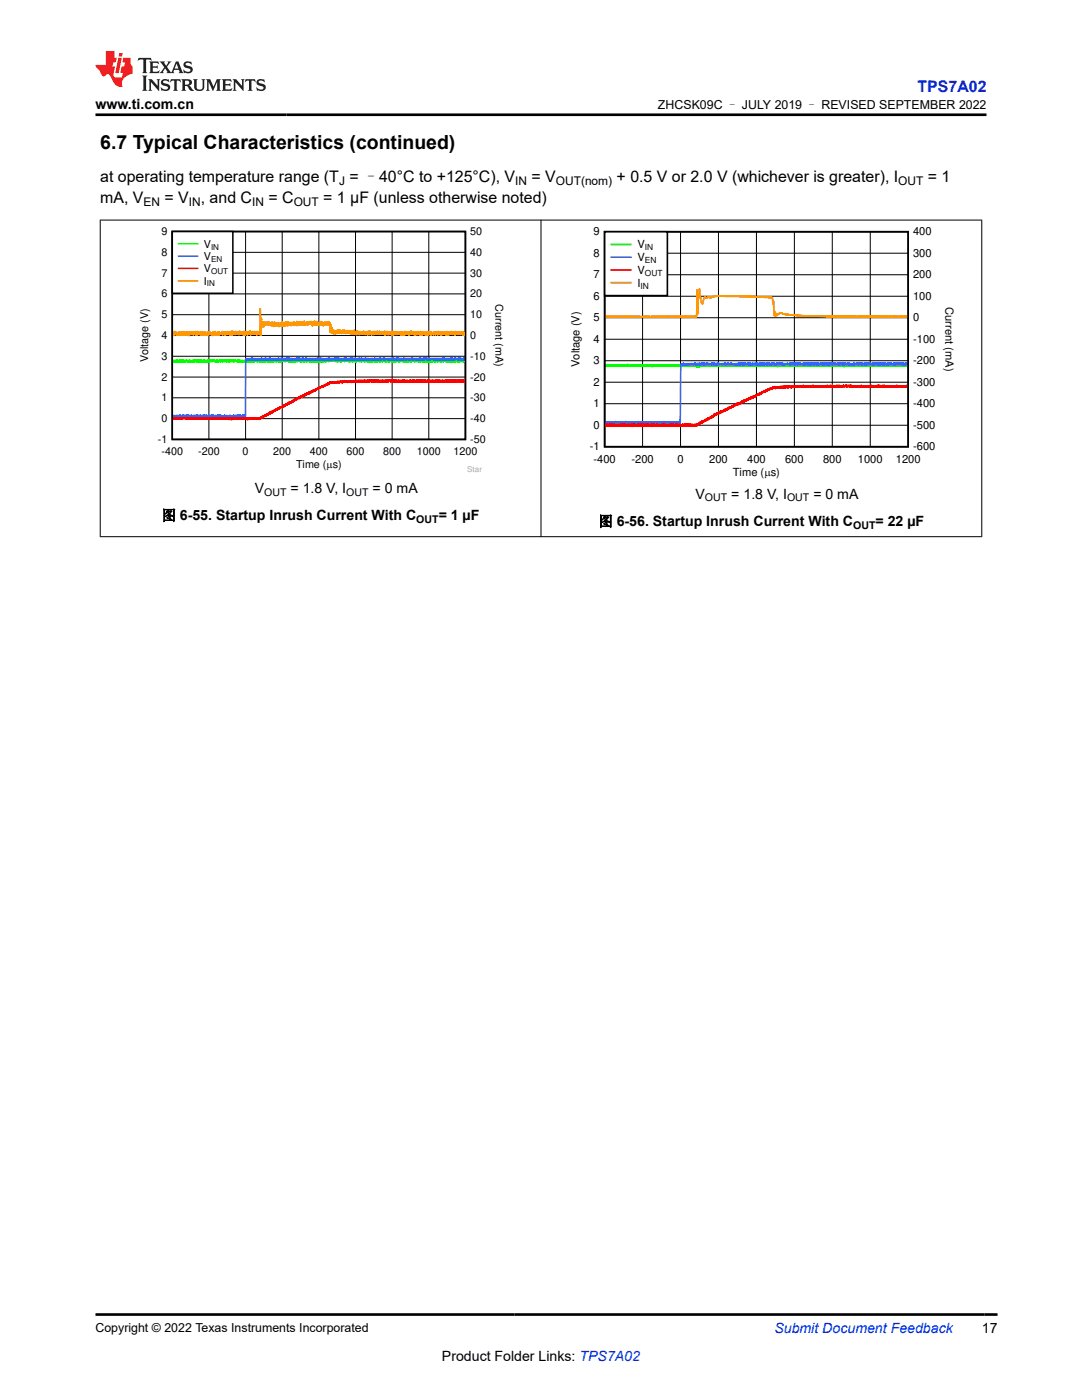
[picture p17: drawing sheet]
<svg xmlns="http://www.w3.org/2000/svg" width="216mm" height="279mm" viewBox="0 0 216 279" stroke-linecap="round" stroke-linejoin="round" font-family="sans-serif">
<defs><g id="words">
<text font-size="3.9" x="20" y="29.8">6.7 Typical Characteristics (continued)</text>
<text font-size="3.2" fill="#00f" x="183.1" y="18.3">TPS7A02</text>
<g font-size="3.2">
<text x="20" y="36.3">at operating temperature range (T = –40°C to +125°C), V</text>
<text x="20" y="40.5">mA, V</text>
<text x="32.8" y="40.5">= V</text>
<text x="40.1" y="40.5">, and C</text>
<text x="53.6" y="40.5">= C</text>
<text x="64.5" y="40.5">= 1 µF (unless otherwise noted)</text>
<text x="106.1" y="36.3">= V</text>
<text x="123" y="36.3">+ 0.5 V or 2.0 V (whichever is greater), I</text>
<text x="185.2" y="36.3">= 1</text>
</g>
<g font-size="2.8">
<text x="19" y="21.7">www.ti.com.cn</text>
<text x="50.8" y="98.3">V</text>
<text x="58" y="98.3">= 1.8 V, I</text>
<text x="74.3" y="98.3">= 0 mA</text>
<text x="138.8" y="99.5">V</text>
<text x="145.9" y="99.5">= 1.8 V, I</text>
<text x="162.3" y="99.5">= 0 mA</text>
<text x="32.3" y="103.8">图 6-55. Startup Inrush Current With C</text>
<text x="87.5" y="103.8">= 1 µF</text>
<text x="119.5" y="105">图 6-56. Startup Inrush Current With C</text>
<text x="174.7" y="105">= 22 µF</text>
<text x="195.9" y="266.1">17</text>
<text x="88.2" y="271.7">Product Folder Links: TPS7A02</text>
</g>
<text font-size="2.8" fill="#00f" x="154.5" y="266.1">Submit Document Feedback</text>
<g font-size="2.5">
<text x="131.3" y="21.8">ZHCSK09C – JULY 2019 – REVISED SEPTEMBER 2022</text>
<text x="19" y="265.8">Copyright © 2022 Texas Instruments Incorporated</text>
</g>
<g font-size="2.4">
<text x="28.6" y="41.1">EN</text>
<text x="37.7" y="41.1">IN</text>
<text x="50.3" y="41.1">IN</text>
<text x="58.6" y="41.1">OUT</text>
<text x="67.7" y="36.9">J</text>
<text x="102.8" y="36.9">IN</text>
<text x="110.9" y="36.9">OUT(nom)</text>
<text x="179.2" y="36.9">OUT</text>
</g>
<g font-size="2.2">
<text x="118.4" y="47">9</text>
<text x="182.2" y="47">400</text>
<text x="118.4" y="51.3">8</text>
<text x="127.2" y="49.6">V</text>
<text x="127.2" y="52.1">V</text>
<text x="182.2" y="51.3">300</text>
<text x="118.4" y="59.9">6</text>
<text x="118.4" y="55.6">7</text>
<text x="127.2" y="54.7">V</text>
<text x="127.2" y="57.2">I</text>
<text x="182.2" y="59.9">100</text>
<text x="182.2" y="55.6">200</text>
<text x="118.4" y="64.1">5</text>
<text x="182.2" y="64.1">0</text>
<text x="188.7" y="61.3" transform="rotate(90 188.7 61.3)">Current (mA)</text>
<text x="118.4" y="68.4">4</text>
<text x="182.2" y="68.4">-100</text>
<text x="115.6" y="73.3" transform="rotate(-90 115.6 73.3)">Voltage (V)</text>
<text x="118.4" y="77">2</text>
<text x="118.4" y="72.7">3</text>
<text x="182.2" y="77">-300</text>
<text x="182.2" y="72.7">-200</text>
<text x="118.4" y="81.3">1</text>
<text x="182.2" y="81.3">-400</text>
<text x="117.7" y="89.9">-1</text>
<text x="118.4" y="85.6">0</text>
<text x="182.2" y="89.9">-600</text>
<text x="182.2" y="85.6">-500</text>
<text x="118.4" y="92.4">-400</text>
<text x="126" y="92.4">-200</text>
<text x="135.2" y="92.4">0</text>
<text x="141.5" y="92.4">200</text>
<text x="146.2" y="95">Time (Ps)</text>
<text x="149.1" y="92.4">400</text>
<text x="156.7" y="92.4">600</text>
<text x="164.2" y="92.4">800</text>
<text x="171.2" y="92.4">1000</text>
<text x="178.8" y="92.4">1200</text>
</g>
<g font-size="2.1">
<text x="32.2" y="46.9">9</text>
<text x="93.8" y="46.9">50</text>
<text x="32.2" y="51.1">8</text>
<text x="40.7" y="49.4">V</text>
<text x="40.7" y="51.9">V</text>
<text x="93.8" y="51.1">40</text>
<text x="32.2" y="59.4">6</text>
<text x="32.2" y="55.2">7</text>
<text x="40.7" y="54.3">V</text>
<text x="40.7" y="56.8">I</text>
<text x="93.8" y="59.4">20</text>
<text x="93.8" y="55.2">30</text>
<text x="32.2" y="63.5">5</text>
<text x="93.8" y="63.5">10</text>
<text x="98.9" y="60.7" transform="rotate(90 98.9 60.7)">Current (mA)</text>
<text x="32.2" y="71.8">3</text>
<text x="32.2" y="67.7">4</text>
<text x="93.8" y="71.8">-10</text>
<text x="93.8" y="67.7">0</text>
<text x="29.5" y="72.3" transform="rotate(-90 29.5 72.3)">Voltage (V)</text>
<text x="32.2" y="76">2</text>
<text x="93.8" y="76">-20</text>
<text x="32.2" y="80.1">1</text>
<text x="93.8" y="80.1">-30</text>
<text x="31.5" y="88.4">-1</text>
<text x="32.2" y="84.3">0</text>
<text x="93.8" y="88.4">-50</text>
<text x="93.8" y="84.3">-40</text>
<text x="32.2" y="90.9">-400</text>
<text x="39.5" y="90.9">-200</text>
<text x="48.4" y="90.9">0</text>
<text x="54.5" y="90.9">200</text>
<text x="59.1" y="93.3">Time (Ps)</text>
<text x="61.8" y="90.9">400</text>
<text x="69.1" y="90.9">600</text>
<text x="76.4" y="90.9">800</text>
<text x="83.2" y="90.9">1000</text>
<text x="90.5" y="90.9">1200</text>
<text x="52.7" y="98.9">OUT</text>
<text x="69.1" y="98.9">OUT</text>
<text x="140.7" y="100.1">OUT</text>
<text x="157" y="100.1">OUT</text>
<text x="83.1" y="104.4">OUT</text>
<text x="170.2" y="105.6">OUT</text>
</g>
<g font-size="1.7">
<text x="128.7" y="50">IN</text>
<text x="128.7" y="52.5">EN</text>
<text x="127.8" y="57.6">IN</text>
<text x="128.7" y="55">OUT</text>
</g>
<g font-size="1.6">
<text x="42.1" y="49.8">IN</text>
<text x="42.1" y="52.3">EN</text>
<text x="41.3" y="57.2">IN</text>
<text x="42.1" y="54.7">OUT</text>
</g>
<text font-size="1.6" fill="#a8a8a8" x="93.2" y="94.2">Star</text>
</g></defs>
<path d="M34.4 46.2h58.5v41.5h-58.5z" fill="none" stroke="#000" stroke-width=".31"/>
<g fill="none" stroke="#000" stroke-width=".2">
<path d="M34.4 58.7h58.5M34.4 54.5h58.5M34.4 50.4h58.5M41.7 46.2v41.5M49 46.2v41.5M56.3 46.2v41.5M63.6 46.2v41.5M70.9 46.2v41.5M78.2 46.2v41.5M85.6 46.2v41.5M34.4 79.4h58.5M34.4 75.3h58.5"/>
<path d="M34.4 71.1h58.5M34.4 67h58.5M34.4 62.8h58.5M34.4 83.5h58.5"/>
</g>
<path d="M34.5 71.9v.3l.1-.3v.3l.1-.3 .1 .3v-.3v.3l.1-.3v.3l.2-.3v.3v-.3v.3l.1-.3v.3v-.3v.3l.1-.3v.3l.1-.3v.2l.1-.2v.3l.1-.3 .1 .3v-.3v.3v-.3l.1 .3v-.3l.1 .3v-.3v.2l.1-.2v.3l.1-.3v.3l.1-.3v.2l.1-.2v.3l.1-.3v.3v-.3v.2l.1-.2v.2v-.2l.1 .2 .1-.2v.3v-.3v.3l.1-.3 .1 .3 .2-.3 .1 .3v-.3v.2l.1-.2 .1 .3v-.3l.1 .3 .1-.3v.3v-.3v.3v-.3l.1 .3 .1-.3 .1 .3v-.3v.3l.1-.3v.3v-.1v.1v-.1l.1 .1v-.1v.1l.1-.1v.1l.1-.1v.1l.1-.3v.3l.1-.3v.3v-.3v.3v-.3v.3l.1-.3v.3v-.3v.3l.1-.3v.3l.2-.3v.3v-.3v.2l.2-.2 .1 .3 .1-.3v.3v-.4l.1 .4v-.3l.2 .3v-.3v.2l.1-.2v.3v-.3v.3l.1-.3v.3l.1-.3v.3l.1-.3v.2v-.2v.2v-.2v.2l.2-.2v.2v-.2v.3v-.3l.1 .3v-.3v.3l.1-.3v.3v-.3l.1 .3 .1-.3 .1 .3 .1-.3v.3l.1-.3 .1 .3v-.3v.3v-.1l.1 .1v-.3l.1 .4 .1-.4v.2l.2-.2v.3v-.3l.1 .3v-.3l.1 .3v-.3l.1 .3v-.3v.2v-.2v.2v-.2v.2v-.2v.2l.1-.2v.2v-.2v.2v-.2v.2v-.2l.2 .2v-.2v.3v-.3l.2 .3v-.3v.2v-.2v.2l.1-.2v.2v-.2v.2l.1-.2v.2v-.2v.2l.1-.2 .1 .2v-.2v.2l.1-.2v.3v-.3v.2l.2-.2v.3l.1-.3v.3l.1-.3v.3l.1-.3v.2l.1-.2v.3v-.3l.1 .3v-.3l.1 .3 .1-.3v.3l.1-.3v.2l.1-.2v.3v-.3l.1 .3 .1-.3v.2v-.2l.2 .2v-.2v.3v-.3l.1 .3v-.3v.2l.1-.2v.2v-.2l.1 .2v-.2l.1 .3v-.3v.2v-.2v.2v-.2v.2l.2-.2v.2v-.2v.3v-.4l.1 .3v-.2v.2v-.2l.2 .2v-.2v.3v-.3l.1 .3v-.3v.2l.1-.2 .1 .3 .1-.3 .1 .3v-.4l.1 .4v-.3l.1 .3v-.3v.2v-.2v.2l.1-.2 .1 .2v-.2v.3v-.3v.2l.1-.2v.2v-.2v.2v-.2v.2v-.2v.2v-.2l.1 .2v-.2v.2v-.2v.2v-.2l.1 .2 .1-.2v.3v-.3l.1 .3v-.3v.2l.1-.2v.3l.1-.3v.2v-.2v.2v-.2v.2v-.2v.2v-.2l.3 .2v-.2v.2v-.2v.3l.2-.3v.3l.1-.3v.2l.1-.2v.3v-.3v.3v-.3l.1 .3v-.3v.2v-.2l.2 .2v-.2v.3v-.3v.3l.1-.3v.3v-.3v.3v-.3l.1 .3v-.3v.3v-.1l.1 .1 .1-.1v.1v-.3v.3l.1-.3v.3v-.1v.1v-.1v.1v-.1l.1 .1v-.1v.1v-.1v.1v-.1v.1v-.1v.1v-.1l.1 .1v-.1v.1l.1-.1v.1v-.1l.1 .1v-.1v.1v-.3v.3l.1-.3v.3l.1-.3v.3l.1-.3 .1 .3v-.3l.1 .3v-.3v.3l.1-.3v.3v-.3v.3l.1-.3 .1 .3 .1-.3 .1 .3v-.3v.3v-.3l.1 .3v-.3v.3v-.3l.1 .3v-.3v.3l.1-.3v.3l.1-.3v.3v-.3v.3l.1-.3v.3v-.3l.1 .3v-.3l.1 .3 .1-.3v.3v-.3v.2l.1-.2v.3v-.3l.1 .3v-.3v.3l.2-.3v.2v-.2v.2v-.2v.2l.1-.2v.2v-.2v.2v-.2l.2 .2v-.2l.1 .3v-.3v.2l.1-.2 .1 .3v-.3v.2l.2-.2v.3v-.3l.1 .3v-.4v.4l.1-.3v.3v-.3l.1 .3 .1-.3v.3l.1-.3 .1 .3 .1-.3v.3l.1-.3v.3l.1-.3v.3v-.3l.1 .3v-.3v.3l.1-.3v.3v-.3v.3l.1-.3v.3v-.3v.3v-.3v.3v-.3v.2l.2-.2v.3v-.3l.1 .3v-.3l.1 .2 .1-.2v.3v-.3l.1 .3v-.3l.2 .3v-.3l.1 .3v-.3v.3v-.3l.1 .3v-.3l.1 .3v-.1l.1 .1 .1-.3v.3v-.3l.1 .3v-.3l.1 .3v-.3v.3l.1-.3v.3l.1-.3v.3l.1-.3v.2l.1-.2v.3l.1-.3 .1 .3 .1-.3 .1 .3 .1-.3v.2l.1-.2v.2l.1-.2 .1 .2v-.2v.3l.1-.3v.3v-.3v.2l.1-.2v.3l.1-.3v.3l.1-.3v.3l.1-.4 .1 .4v-.3v.3v-.3v.2l.1-.2v.2v-.2v.2l.1-.2v.2l.1-.2v.2v-.2v.2l.1-.2v.2v-.2l.2 .2v-.2v.2v-.3l.1 .4v-.3v.2v-.2v.2v-.2v.2l.1-.2v.2v-.2v.2v-.2v.2v-.2l.1 .2v-.2v.2v-.2v.2l.1-.2v.2v-.2v.2v-.2v.2v-.2v.2v-.2v.2l.1-.2v.2v-.2v.2v-.2v.2v-.2v.2v-.2l.2 .2v-.2v.2v-.2l.1 .3v-.3l.1 .3v-.4v.4l.1-.3v.3v-.3l.1 .3v-.3v.2l.1-.2v.3v-.3l.1 .3v-.3v.3l.1-.3v.2l.1-.2v.3l.1-.3v.3l.1-.3v.3l.1-.3v.3v-.3l.1 .3 .1-.3v.2l.1-.2 .1 .3v-.3v.2l.1-.2v.3l.1-.4 .1 .4v-.3l.1 .2v-.2v.2v-.2v.2l.1-.2v.2l.2-.2v.2v-.2v.2v-.2v.2v-.2v.3l.1-.4 .1 .4v-.3v.2l.1-.2v.3l.1-.3v.3v-.3l.1 .3v-.3v.2l.2-.2v.3l.1-.3v.3v-.3l.1 .3v-.3v.3v-.3v.3v-.3l.1 .3 .1-.3v.3v-.3l.1 .2v-.2v.2v-.2v.2v-.2v.2l.1-.2v.2v-.2v.2v-.2v.2v-.2l.2 .2v-.2v.3v-.3v.3v-.3l.1 .3v-.3l.1 .2v-.2v.2v-.2v.2v-.2v.2l.1-.2 .1 .2 .1-.2v.3v-.3v.2l.1-.2v.3l.1-.3v.3v-.3l.1 .3 .1-.3v.3l.1-.3 .1 .3v-.3v.3v-.3l.1 .3v-.3v.3l.1-.3 .1 .3v-.3v.3v-.3l.1 .3v-.3v.2l.2-.2v.3v-.3l.1 .3 .1-.3v.3l.1-.3 .1 .3v-.3v.3l.1-.3v.2l.1-.2v.3l.1-.3v.3l.1-.3 .1 .3v-.1l.1 .1 .1-.3 .1 .3v-.3v.3l.2-.3v.3v-.1v.1v-.1l.2 .1v-.3l.1 .3v-.3v.2v-.2v.2v-.2v.2v-.2v.2l.2-.2v.2v-.2l.1 .3v-.3v.3v-.3v.3l.1-.3v.3l.1-.3v.3l.1-.4v.3v-.2v.2v-.2v.2v-.2l.1 .2v-.2v.2v-.2v.2v-.2v.2l.1-.2v.2v-.2v.2v-.2v.2v-.2l.2 .2v-.2v.3l.1-.4v.3l.1-.3 .1 .3v-.2v.2l.1-.2v.2v-.2v.2l.1-.2v.2v-.2v.2l.1-.2v.2v-.2v.2v-.2v.2l.1-.2v.2v-.2v.2v-.2l.1 .2v-.2v.2v-.2v.2v-.2v.2v-.2v.2v-.2l.1 .2v-.2v.2v-.2v.2v-.2l.1 .2v-.2v.2v-.2v.2l.1-.2v.2v-.2v.2v-.2l.1 .2v-.2v.2v-.2v.2v-.2v.2v-.2l.1 .2v-.2l.2 .2v-.2v.3v-.3v.2l.1-.2v.3l.1-.3v.3v-.3l.1 .3 .1-.3 .1 .3v-.3v.2l.1-.2 .1 .2 .1-.2v.3v-.3l.1 .3v-.3l.1 .3v-.3v.3v-.3v.2v-.2v.2l.1-.2v.2v-.2v.2v-.2v.2l.1-.2v.2v-.2v.2l.1-.2v.2v-.2v.2l.1-.2v.2v-.2l.2 .2v-.2v.2l.1-.2v.3v-.3v.2l.1-.2v.2v-.2v.2v-.2v.2v-.2l.1 .2v-.2v.2v-.2v.2v-.2v.2l.1-.2v.2v-.2v.2v-.2v.2v-.2v.2l.1-.2v.2v-.2v.2l.2-.2v.2v-.2v.2v-.2v.2v-.2v.2l.1-.3 .1 .4v-.3l.1 .3v-.3l.1 .3v-.3v.3l.1-.3v.2v-.2v.2v-.2v.2v-.2v.2l.1-.2v.2v-.2v.2v-.2v.2v-.2l.2 .2v-.2v.3v-.3l.2 .3v-.3v.3l.1-.3v.2v-.2v.2v-.2v.2v-.2v.2l.1-.2v.2v-.2v.2v-.2l.2 .2v-.2v.2v-.2v.3l.1-.3v.2l.1-.2v.3v-.3l.1 .3v-.3v.2v-.2v.2l.1-.2v.2v-.2v.2v-.2v.2v-.2v.2l.1-.2v.2v-.2v.2l.1-.2v.2v-.2v.2v-.2v.2v-.2v.2v-.2l.1 .2v-.2v.2v-.2l.2 .2v-.2v.3l.1-.3v.2v-.2v.2v-.2l.2 .2v-.2v.3v-.3l.1 .3v-.3l.1 .3v-.3v.2v-.2v.2v-.2v.2v-.2v.2v-.2v.2l.1-.2v.2v-.2v.2l.1-.2v.2v-.2v.2v-.2v.2v-.2l.2 .2v-.2l.1 .3v-.3v.3l.1-.3v.3v-.3l.1 .3 .1-.3v.2v-.2v.2v-.2v.2v-.2v.2l.1-.2v.2v-.2v.2v-.2l.2 .2v-.2v.3l.1-.3v.3v-.3l.1 .3v-.3v.3v-.3v.3l.1-.3v.3v-.3l.1 .3 .1-.3 .1 .3v-.3l.1 .3v-.3v.3v-.3l.1 .3v-.3v.2l.2-.2v.3v-.3v.2l.2-.2v.3v-.3v.2l.1-.2 .1 .3v-.3v.3l.1-.3 .1 .3v-.3l.1 .3v-.3v.3l.1-.3 .1 .3 .1-.3v.3v-.3l.1 .2v-.2v.2l.2-.2v.2v-.3v.4l.1-.4v.4v-.3l.1 .3v-.3v.3v-.3v.3l.1-.3v.3v-.3l.1 .2v-.2v.2v-.2v.2v-.2v.2l.1-.2 .1 .2v-.2v.3l.1-.3v.3l.1-.3v.3l.1-.3v.2l.1-.2v.2v-.2v.2l.1-.2 .1 .2v-.3l.1 .4v-.3v.3l.1-.3v.2l.1-.2v.3v-.3l.1 .3v-.3v.2v-.2l.1 .2 .1-.2v.2v-.2l.1 .3v-.3l.1 .3v-.3l.1 .3v-.3v.2v-.2v.2v-.2l.1 .2v-.2v.2v-.2v.2l.1-.2 .1 .2v-.2l.1 .3v-.3l.1 .3v-.3l.1 .3v-.3l.1 .3v-.3l.1 .3v-.3l.1 .3v-.3l.1 .3v-.3v.3v-.3v.3l.1-.3v.3v-.3v.3v-.1l.2 .1 .1-.3 .1 .3v-.3v.2v-.2v.2l.1-.2v.2v-.2l.1 .2 .1-.2v.2v-.2v.3v-.3v.3l.1-.3 .1 .3v-.3l.1 .3v-.3v.2l.1-.2 .1 .3v-.3v.2v-.2v.2v-.2l.1 .2v-.2l.1 .2v-.2v.2l.1-.2 .1 .3v-.3l.1 .3v-.3v.3v-.1l.1 .1v-.3l.1 .3 .1-.3v.3v-.3l.1 .3v-.3l.1 .3v-.3l.1 .3v-.3v.3v-.3v.3l.1-.3 .1 .3v-.3v.3l.1-.3v.3v-.3v.2l.1-.2v.2v-.2v.2v-.2v.2l.1-.2 .1 .2v-.2v.3l.1-.3v.2v-.2v.2l.1-.2 .1 .2v-.2v.3v-.3l.1 .3v-.3v.3v-.3v.2v-.2v.2v-.2v.2l.1-.2v.2v-.2v.2v-.2v.2v-.2l.1 .2v-.2v.2v-.2v.2v-.2v.2l.1-.2v.2v-.2v.2v-.2l.1 .2v-.2v.2v-.2l.1 .2 .1-.2v.2v-.2v.2v-.2v.3v-.3l.1 .3 .1-.3v.3l.1-.4v.3l.2-.2v.3l.1-.4v.3v-.3v.3l.2-.2v.3v-.3l.1 .3 .1-.3v.3v-.3v.3v-.3l.1 .2 .1-.2v.3v-.3l.1 .3v-.3v.2l.2-.2v.3v-.3l.1 .3v-.1v.1l.1-.1v.1l.1-.3 .1 .3v-.3v.2l.1-.2v.3l.1-.3v.3l.1-.3v.3l.1-.3v.3v-.3v.3v-.3v.2l.1-.2 .1 .3v-.3l.1 .3v-.3l.1 .3v-.3v.3l.1-.3 .1 .3 .1-.3v.3v-.3v.3v-.3v.3l.1-.3 .1 .3v-.3v.3l.1-.3v.3v-.1l.1 .1v-.3v.3l.1-.3v.3v-.3l.2 .3v-.3v.2l.1-.2v.3l.1-.3 .1 .3v-.3l.1 .3v-.3v.3l.1-.3v.3v-.3v.3l.1-.3v.2v-.2v.2l.2-.2v.2v-.2v.3v-.3v.2l.2-.2v.3v-.3v.3l.2-.4v.3l.1-.2 .1 .3 .1-.3v.2l.1-.2 .1 .3v-.3v.2v-.2v.2v-.2v.2l.1-.2v.2v-.2v.2v-.2v.2v-.2v.2v-.2l.1 .2 .1-.2v.2v-.2l.1 .3v-.3v.2v-.2v.2v-.2v.2l.1-.2v.2v-.2v.2v-.2l.2 .2v-.2v.2v-.2v.2v-.3l.1 .4v-.3l.1 .2 .1-.2v.3v-.3l.1 .3v-.3l.1 .3v-.3l.1 .3v-.3l.1 .3v-.3v.3l.1-.3v.3v-.3l.1 .3v-.3l.1 .2 .1-.2v.3l.1-.3v.3l.1-.3v.4v-.4l.1 .2 .1-.2v.3l.1-.3v.3v-.3v.3l.1-.3 .1 .3v-.3l.1 .3v-.3l.1 .3v-.3v.3l.1-.3v.2l.1-.2v.3l.1-.3v.2l.1-.2v.3v-.3l.1 .3v-.3v.3l.1-.3v.3v-.3l.1 .3v-.3v.2l.1-.2v.3v-.3l.1 .3v-.3l.2 .3v-.3v.2v-.2v.2v-.2l.2 .2v-.3l.1 .4v-.3v.2v-.2v.2l.1-.2v.2l.1-.2v.2l.1-.2v.3v-.3v.3l.1-.3v.3l.1-.3" fill="none" stroke="#01ff00" stroke-width=".31"/>
<path d="M92.7 71.7v-.1v.3l-.1-.5-.1 .5v-.3v.1l-.1-.1-.1 .3v-.3l-.1 .3v-.3l-.1 .3v-.3v.3v-.3v.1l-.1-.1v.3l-.1-.5-.2 .5v-.3v.1l-.2-.1v.3v-.5l-.1 .5v-.3l-.1 .1v-.1v.1v-.1v.1l-.1-.1v.1v-.1v.1l-.1-.1v.1v-.1l-.2 .1v-.3l-.1 .5v-.5l-.2 .5v-.3l-.1 .3v-.3v.3l-.1-.3v.4v-.4l-.1 .3-.1-.3v.3v-.5v.3l-.1-.3-.1 .5v-.3v.3v-.3l-.1 .1v-.1v.1l-.1-.1v.3v-.3l-.2 .3v-.3v.1l-.1-.1v.3l-.1-.3v.3v-.3v.1l-.1-.1v.3v-.3l-.1 .3-.1-.3v.1l-.1-.1v.3v-.3v.3v-.3l-.1 .3v-.3v.1v-.1v.1l-.1-.1-.1 .1v-.1v.3v-.5v.3l-.1-.1v.1l-.1-.1v.1v-.1v.3l-.1-.5-.1 .5v-.3v.3l-.1-.3v.3v-.3v.1l-.2-.1v.3v-.3l-.1 .3v-.3l-.1 .3v-.3v.3v-.3l-.1 .1-.1-.1v.3v-.3v.3l-.1-.3v.3v-.3l-.1 .3-.1-.3v.3v-.3v.1v-.1l-.2 .1v-.1v.3v-.3v.3v-.3l-.1 .3v-.3v.1l-.2-.1v.3v-.3v.3l-.1-.3v.3v-.3v.1l-.1-.1v.3v-.3l-.1 .3v-.3v.1v-.1v.1v-.1v.1v-.1v.1l-.1-.1v.1v-.1l-.1 .1v-.1v.1v-.1v.1v-.1v.1l-.1-.1v.1v-.1v.1v-.1v.1l-.1-.1v.1v-.1v.1v-.1l-.1 .1-.1-.1v.3l-.1-.3v.3l-.1-.3v.1v-.1l-.1 .1v-.3l-.1 .5v-.3l-.1 .3v-.3l-.1 .3-.1-.3v.3v-.5v.3l-.1-.1v.1v-.1v.1v-.1v.1l-.1-.1v.1v-.1v.1v-.1l-.2 .1v-.1v.1v-.1v.1v-.3l-.1 .5v-.3l-.1 .3v-.3l-.1 .3v-.5v.5l-.1-.3-.1 .3v-.3l-.1 .3v-.3v.3l-.1-.3v.3v-.3l-.1 .3-.1-.3v.3v-.5l-.1 .5v-.5l-.1 .5v-.5l-.1 .5v-.3l-.1 .3v-.3l-.1 .3v-.3v.3l-.1-.3v.1v-.1l-.1 .1v-.1v.3v-.3l-.1 .3v-.3v.1v-.1v.1v-.1l-.1 .1-.1-.1v.1v-.1v.3v-.3l-.1 .3v-.3v.1v-.1v.1v-.1v.1l-.1-.1v.1v-.1v.1v-.1v.1v-.1l-.1 .1v-.1l-.1 .1v-.1v.1v-.1l-.1 .3v-.3v.3l-.1-.5v.3v-.1l-.1 .1v-.1v.1v-.1v.1l-.2-.1v.3v-.3l-.1 .3v-.3l-.1 .3v-.3v.3l-.1-.3v.1v-.1v.1v-.1v.1v-.1l-.2 .1v-.1v.3v-.3v.1v-.1v.1l-.1-.1v.1v-.1v.1v-.1v.1l-.1-.1v.1v-.1v.1v-.1l-.1 .1v-.1v.1l-.1-.1v.1v-.1v.3v-.3v.3v-.3l-.1 .3v-.3l-.1 .3v-.3v.1l-.2-.1v.3l-.1-.5-.1 .5-.1-.3-.1 .3v-.3l-.2 .3v-.3l-.1 .3v-.3l-.1 .3v-.3v.3v-.3v.1l-.2-.1v.3l-.1-.3v.3v-.3l-.1 .3-.1-.5v.3v-.3l-.1 .5v-.5v.5l-.1-.5-.2 .5v-.3v.1v-.1l-.1 .1-.1-.1v.3v-.3v.1v-.1v.1l-.2-.1v.3v-.3v.3l-.1-.5v.5l-.1-.3-.1 .3-.1-.3v.1v-.1v.1v-.1v.1l-.1-.1v.1v-.1v.1l-.1-.1v.1v-.1v.1l-.1-.1-.1 .1v-.1v.3v-.3v.3l-.1-.3v.3v-.3v.3l-.1-.3v.1l-.1-.1v.3v-.3l-.1 .3-.1-.3v.1v-.1v.1l-.1-.1v.1v-.1v.1l-.1-.1-.1 .1v-.1v.1l-.1-.1v.3v-.3v.3v-.3l-.1 .1v-.1v.1v-.1l-.1 .1v-.1l-.1 .1v-.3v.5l-.1-.3v.1v-.1v.1v-.1l-.1 .1v-.1v.1v-.1v.1v-.1v.1l-.1-.1v.1v-.1l-.2 .1v-.1v.1v-.1v.1v-.1v.1v-.1v.3l-.2-.3v.3l-.1-.5v.3v-.1v.1v-.1l-.2 .1v-.1v.3v-.3l-.1 .3-.1-.3-.1 .3v-.3v.1v-.1l-.1 .1v-.1l-.1 .1-.1-.1v.1v-.1v.3v-.3v.3l-.2-.5-.1 .5v-.3v.3v-.3l-.1 .3-.1-.3v.3l-.1-.3v.3v-.3l-.1 .3v-.3v.1l-.1-.1v.3l-.1-.3v.3v-.3l-.1 .3v-.3l-.1 .3v-.3l-.1 .3v-.3l-.1 .3v-.2v.2l-.1-.2v.2v-.3l-.1 .3v-.3v.3v-.3l-.1 .3v-.3v.1v-.1l-.1 .1v-.1l-.1 .3-.1-.3-.1 .3v-.5l-.2 .5v-.3v.3v-.3l-.1 .3v-.3l-.1 .3v-.3l-.1 .3v-.3v.1l-.1-.1v.3v-.3v.3v-.3l-.1 .1v-.1v.1l-.1-.1v.3l-.1-.5v.5v-.3v.3l-.1-.3v.1v-.1l-.1 .1v-.1v.3l-.1-.3v.3l-.1-.5-.1 .5v-.3v.3l-.1-.3-.1 .3v-.3l-.1 .3v-.3v.3l-.1-.3v.3l-.1-.3-.1 .3-.1-.3v.3v-.5v.5l-.1-.3-.1 .3v-.3v.3l-.1-.3v.3v-.3v.1l-.1-.1-.1 .3v-.5l-.2 .5v-.3v.3l-.1-.5v.3l-.1-.3-.1 .5v-.5l-.1 .5v-.3l-.1 .3v-.3l-.1 .3v-.3l-.1 .3v-.3l-.1 .3v-.3v.3l-.1-.3v.3l-.1-.3v.3l-.1-.5v.5l-.1-.3v.1v-.1l-.1 .1v-.1v.3v-.5l-.2 .5v-.5v.5v-.3l-.1 .3v-.3l-.1 .3v-.3l-.2 .3v-.3l-.1 .3v-.3v.1v-.1v.1l-.1-.1v.1v-.1v.1v-.1l-.1 .1v-.1v.1v-.1v.3l-.1-.3-.1 .3v-.3l-.1 .3v-.3v.3l-.1-.5v.3l-.1-.1-.1 .3-.1-.3-.1 .3v-.5v.5v-.3l-.1 .3v-.3v.3v-.3v.1l-.1-.1-.1 .1v-.1v.3l-.1-.5v.5l-.1-.3-.1 .3v-.3v.1v-.1v.1v-.1l-.1 .1v-.1v.1l-.1-.1v.1l-.1-.1v.3v-.3v.1l-.1-.1v.1v-.1l-.2 .1v-.1v.3v-.3v.3l-.1-.3-.1 .3v-.3l-.1 .3v-.5v.5l-.1-.5-.1 .5v-.3l-.1 .3v-.3v.1v-.1l-.2 .1v-.1v.3v-.3v.3v-.3v.3l-.1-.3v.3v-.3l-.1 .3v-.3v.3l-.2-.3v.3v-.3l-.1 .4v-.4l-.1 .4-.1-.4v.3v-.3l-.1 .3v-.3l-.1 .3v-.3v.3v-.3v.3l-.1-.3v.1v-.1v.1v-.1v.1l-.1-.1v.3l-.1-.3v.3v-.5l-.1 .5v-.3v.3l-.1-.3v.1l-.1-.1-.1 .3v-.3v.3v-.3v.1v-.1l-.2 .1v-.1v.3v-.3l-.1 .4v-.6v.3v-.1v.1l-.1-.1v.1v-.1l-.1 .1-.1-.1v.3v-.3v.3l-.1-.3v.3v-.3v.3l-.1-.3v.1l-.2-.1v.3v-.3v.3l-.1-.3-.1 .3v-.3v.1l-.1-.1-.1 .1-.1-.1v.3l-.1-.3-.1 .3v-.3v.3v-.3v.3l-.1-.3v.3v-.3v.1l-.1-.1-.1 .3v-.3v.3v-.3v.3l-.1-.3v.3l-.2-.3-.1 .3v-.3v.3l-.2-.5v.5l-.1-.3-.1 .3-.1-.3v.3v-.3v.1l-.1-.1-.1 .1v-.1v.3v-.3v.3l-.1-.3v.3v-.5v.5v-.5l-.1 .5v-.3l-.1 .3v-.3v.1l-.1-.1v.3l-.1-.3v.1l-.1-.1v.3v-.3v.3l-.1-.3v.3v-.5l-.1 .5v-.3v.1l-.2-.1v.3v-.5v.3v-.1l-.1 .1-.1-.1v.1v-.1l-.1 .3v-.5v.5l-.1-.3v.1v-.1v.1v-.1v.1l-.1-.1-.1 .1v-.1v.3v-.3l-.2 .3v-.3v.3l-.2-.3v.3l-.1-.3v.3v-.3l-.1 .3v-.3v.1l-.1-.1v.1l-.1-.1v.3v-.3v.4v-.4l-.1 .4v-.4l-.1 .3v-.3l-.1 .3v-.3v.4l-.1-.6v.5v-.3l-.1 .1-.1-.1v.3v-.5l-.1 .5v-.3v.3v-.3v.1l-.1-.1v.1v-.1l-.1 .1v-.3v.5v-.2l-.2 .2v-.3v.3v-.3v.1l-.1-.1-.1 .3v-.3v.1l-.1-.1v.3v-.3l-.1 .3v-.3l-.1 .3-.1-.3v.3v-.3v.4l-.2-.6v.5l-.1-.3-.1 .1-.1-.1v.3v-.3l-.2 .3v-.3l-.1 .3v-.3v.3v-.5l-.1 .5-.1-.3v.3v-.3l-.1 .3v-.3l-.1 .3v-.3v.3v-.3l-.1 .3v-.3v.1l-.1-.1-.1 .3v-.3v.3l-.1-.3-.1 .3v-.3l-.1 .3v-.3l-.1 .3v-.3v.1l-.1-.1v.3l-.1-.3-.1 .3-.2-.3v.3l-.1-.5v.3v-.1l-.1 .1v-.3v.5v-.3l-.2 .3v-.3v.3l-.1-.3v.3v-.3l-.1 .3v-.3l-.1 .3v-.3v.3l-.1-.3v.3l-.1-.3-.1 .3v-.5v.5v-.5l-.1 .5v-.3v.3v-.3v.1l-.1-.1-.1 .1v-.1v.3v-.3l-.1 .3v-.3v.3v-.3l-.1 .3-.2-.3-.1 .3v-.5l-.1 .5v-.3v.3v-.3l-.1 .3v-.3v.3v-.3l-.1 .3-.1-.3-.1 .3v-.3v.3v-.3l-.1 .3v-.3l-.1 .3-.1-.3v.3v-.3l-.1 .4-.1-.4v.3l-.1-.3-.2 .3v-.3v.1l-.2-.1v.3l-.1-.3v.3l-.1-.3v.3v-.3l-.1 .3-.1-.5v.5v-.3v.1l-.2-.1v.3v-.3v.3v-.3l-.1 .3v-.3l-.1 .3v-.3v.3v-.3v.3v-.3l-.1 .3v-.3v.1l-.2-.1v.3v-.3l-.1 .3v-.3l-.1 .3v-.3v.3v-.3v.3l-.1-.2v.2v-.2v.2l-.1-.2v.3l-.1-.4v.4v-.3v.3v-.3l-.1 .2-.1 11.2v-.2l-.1 .2v-.1v.1l-.1-.1v.1l-.1-.2v.2l-.1-.2v.2v-.2v.2l-.1-.1-.1 .1v-.1l-.1 .1v-.1l-.1 .1v-.2l-.1 .2-.1-.2v.2v-.1l-.2 .1v-.2l-.1 .2v-.1v.1v-.1l-.2 .1v-.2l-.1 .2v-.2l-.1 .2v-.1l-.1 .1v-.2v.2l-.1-.1-.1 .1v-.2l-.1 .2v-.1v.1v-.1v.1l-.2-.1v.1v-.2v.2v-.1v.1v-.1l-.1 .1v-.1v.1v-.1v.1v-.1v.1v-.1l-.1 .1v-.1v.1v-.1v.1v-.1l-.1 .1v-.1v.1v-.1v.1l-.1-.1v.1l-.2-.1v.1v-.1v.1l-.1-.2-.1 .2v-.1v.1v-.1v.1v-.1l-.1 .1v-.1v.1v-.1v.1v-.1l-.1 .1v-.1v.1v-.1v.1v-.1v.1v-.1l-.1 .1v-.1v.1v-.1v.1l-.1-.1v.1v-.1v.1v-.1v.1l-.2-.1v.1v-.1v.1v-.2l-.1 .2v-.1l-.1 .1-.1-.1-.1 .1v-.2v.2v-.1v.1l-.1-.1v.1v-.1v.1v-.1l-.1 .1v-.1v.1v-.1v.1v-.1v.1v-.1l-.1 .1v-.1v.1v-.1v.1v-.1v.1v-.1l-.1 .1v-.1v.1v-.1v.1v-.1v.1l-.1-.1v.1v-.1v.1v-.1l-.1 .1-.1-.1v.1l-.1-.2v.2l-.1-.1-.1 .1v-.2l-.1 .2v-.1l-.1 .1-.1-.2v.2v-.2v.2v-.2l-.1 .2v-.1v.1v-.1v.1v-.1l-.1 .1v-.1v.1v-.1v.1v-.1v.1v-.1v.1l-.2-.1v.1v-.2l-.1 .2v-.1v.1v-.1v.1v-.1v.1v-.1l-.1 .1v-.1v.1v-.1v.1v-.1l-.1 .1-.1-.1-.1 .1v-.2v.2l-.1-.2v.2l-.1-.2v.2v-.2l-.1 .2v-.2l-.1 .2-.1-.2v.2l-.2-.2v.2v-.1v.1v-.1l-.2 .1v-.2l-.1 .2v-.2v.2v-.2l-.1 .2v-.1v.1v-.1v.1l-.2-.1v.3l-.1-.4v.2v-.2v.2l-.1-.1-.1 .1v-.2v.2v-.1l-.1 .1-.1-.2v.2v-.2v.2v-.1l-.2 .1v-.2v.4l-.1-.4v.2v-.2v.2l-.1-.1v.1v-.1v.1l-.1-.1v.1v-.1v.1v-.1v.1v-.1v.1l-.2-.1v.1v-.2l-.3 .2v-.2l-.1 .4v-.3v.1l-.1-.1v.1l-.1-.2v.2v-.2l-.1 .2v-.1l-.2 .1v-.2v.2v-.2v.2l-.1-.1-.1 .1v-.2v.2l-.2-.2v.2v-.1l-.2 .1v-.2v.2v-.1v.1l-.1-.1v.1v-.1v.1v-.1l-.1 .1-.1-.1v.1v-.1v.1l-.1-.2v.2v-.2v.2v-.1v.1v-.1v.1l-.1-.1v.1l-.1-.1-.1 .1v-.2v.2v-.1v.1v-.1l-.1 .1-.1-.1v.1v-.1v.1v-.2l-.1 .2v-.2l-.1 .2v-.2l-.1 .2v-.2v.2v-.2l-.1 .4v-.4l-.1 .2v-.2l-.1 .2v-.2l-.1 .2v-.1v.1v-.1v.1l-.2-.1v.1v-.2v.2v-.1l-.1 .1-.1-.2v.2l-.1-.2v.2l-.1-.2v.2v-.1l-.1 .1v-.1v.1v-.1v.1v-.1v.1l-.1-.1v.1v-.1v.1v-.1v.1v-.1v.1v-.1l-.1 .1-.1-.1v.1l-.1-.2v.2v-.1l-.1 .1v-.1v.1v-.1l-.1 .1v-.1v.1v-.1v.1v-.1v.1v-.1v.1l-.2-.1v.1v-.2v.2v-.1v.1l-.1-.1v.1l-.2-.1v.1v-.2v.2l-.1-.1v.1v-.1l-.1 .1v-.1v.1v-.1l-.1 .1v-.1v.1v-.1v.1l-.2-.1v.1v-.2l-.2 .2" fill="none" stroke="#3265ff" stroke-width=".31"/>
<path d="M92.7 75.9l-.1 .3v-.3v.3v-.3v.3l-.1-.3v.3v-.3v.3l-.1-.3v.3l-.1-.3v.3l-.1-.3v.3v-.3l-.1 .3v-.3v.3l-.1-.3v.3v-.3l-.1 .3v-.3v.3v-.3v.2l-.2-.2v.3v-.3l-.1 .3v-.3v.3v-.3v.2l-.2-.2v.3v-.3l-.1 .3v-.3v.3v-.3l-.1 .3-.1-.3v.3l-.1-.3v.3v-.3v.3l-.1-.3v.3v-.3l-.1 .3v-.3v.3v-.3v.3v-.3l-.1 .3v-.3v.3l-.1-.3v.3v-.3v.3v-.3l-.1 .3v-.3l-.2 .3v-.3v.3v-.3l-.1 .3v-.3v.3l-.1-.3v.3v-.3v.3l-.1-.3-.1 .3v-.3l-.1 .3v-.3l-.1 .3v-.3l-.1 .3v-.3v.3v-.3l-.1 .3v-.3v.3l-.1-.3v.3v-.3l-.1 .3v-.3v.3v-.3v.3v-.3l-.1 .3v-.3v.3v-.3l-.1 .3v-.3v.3v-.3l-.1 .3v-.3l-.1 .3-.1-.3v.3v-.3v.3l-.1-.3v.3l-.1-.3v.3l-.1-.1-.1 .1v-.3v.3v-.3l-.1 .3v-.3v.3l-.1-.3v.3v-.3l-.1 .3v-.1l-.1 .1v-.3v.3v-.3l-.1 .3-.1-.3v.3v-.3l-.1 .3v-.3v.3v-.3v.3v-.3l-.1 .3v-.3v.3l-.1-.3v.3v-.3v.3v-.3l-.1 .3v-.3l-.1 .3v-.3l-.1 .3-.1-.3v.3v-.3v.3v-.3l-.1 .3-.1-.3v.3v-.3v.3l-.1-.3-.1 .3-.2-.3v.3v-.3v.3v-.3v.3l-.1-.3-.2 .3v-.3v.3v-.3l-.1 .3v-.1l-.1 .1-.1-.3v.3v-.3v.3l-.2-.3v.3v-.3l-.1 .3v-.3l-.1 .3v-.3v.3l-.1-.3v.3v-.3v.3l-.1-.3v.3v-.3v.3v-.3l-.1 .3v-.3v.3v-.3l-.1 .3v-.1v.1l-.1-.1v.1l-.1-.3v.3l-.1-.3-.1 .3v-.3v.3v-.3l-.1 .3v-.3v.3v-.3v.3l-.1-.3v.3l-.1-.3v.3v-.3l-.1 .3v-.3l-.1 .3v-.3v.3v-.3l-.1 .3-.1-.3v.3l-.1-.3v.3v-.3v.3v-.3l-.1 .3v-.3v.3l-.1-.3-.1 .3v-.3v.3v-.3v.3l-.1-.3v.3v-.3v.3l-.1-.3v.3v-.3v.3l-.1-.3v.3v-.3v.3v-.3l-.1 .3-.1-.3v.3v-.3v.3l-.1-.3-.1 .3-.1-.3v.3v-.3v.3l-.1-.3v.3v-.3v.3v-.3l-.1 .3v-.3v.3v-.3l-.1 .2-.1-.2v.3v-.3v.3l-.1-.3v.3l-.1-.3v.3v-.3v.3v-.3l-.1 .3v-.3v.3l-.1-.1-.1 .1v-.4v.4l-.1-.3v.3l-.1-.3v.3l-.1-.3v.3v-.1v.1v-.1l-.1 .1v-.1v.1l-.1-.3v.3v-.3l-.1 .3v-.3v.3l-.1-.3-.1 .3v-.3v.3v-.1l-.1 .1-.1-.3v.3l-.1-.3v.3l-.1-.3v.3v-.3v.3l-.1-.3v.3v-.3l-.1 .3v-.3v.3l-.1-.3v.3v-.3v.3v-.3l-.1 .3-.1-.3v.3l-.1-.3v.3v-.1l-.2 .1v-.3v.3l-.1-.3v.3l-.1-.3v.3v-.3l-.1 .3v-.3l-.1 .3v-.3l-.1 .3v-.3v.3l-.1-.3v.3v-.1l-.2 .1v-.3v.3v-.3v.3v-.3l-.1 .3v-.3v.3v-.3v.3l-.1-.3v.3l-.1-.3v.3v-.3v.3l-.1-.3v.3v-.3v.2l-.1-.2v.3v-.3l-.1 .3v-.3v.3v-.3l-.1 .3v-.3v.3v-.3l-.1 .3v-.3v.3v-.3l-.1 .3-.1-.3v.2l-.1-.2-.1 .3v-.3v.3v-.3v.2v-.2v.2v-.2l-.1 .2v-.2v.2v-.2v.2v-.2v.2l-.1-.2v.2v-.2v.2v-.2l-.1 .2v-.2l-.1 .2v-.2v.2v-.2v.2v-.2l-.1 .3v-.3v.3v-.3l-.1 .3v-.3v.3v-.3v.3v-.3l-.1 .3v-.3l-.1 .3v-.3v.3v-.3l-.1 .3-.1-.3-.1 .3v-.3v.3v-.3v.3l-.1-.3v.3v-.3l-.1 .3v-.1l-.1 .1v-.3l-.1 .3v-.3l-.1 .3v-.3v.3l-.1-.3v.3v-.3v.3l-.1-.3v.3v-.3v.3l-.1-.3-.1 .3v-.3v.3l-.1-.3-.1 .3v-.3v.3l-.1-.3-.1 .3v-.3v.3l-.1-.3v.3l-.1-.3-.1 .3v-.3v.2l-.1-.2-.1 .3v-.3l-.1 .3v-.3v.3l-.1-.3-.1 .3v-.4l-.1 .4v-.3l-.1 .3v-.3l-.1 .3v-.3v.3l-.1-.3v.3v-.3l-.1 .3v-.3v.3v-.3l-.1 .3v-.3l-.1 .3v-.3v.2v-.2v.2l-.2-.2v.3v-.3v.3v-.3l-.1 .3v-.3v.3v-.3v.3l-.1-.3v.3l-.1-.3v.3v-.3v.3v-.3l-.1 .3-.1-.3v.3l-.1-.3v.3v-.3l-.1 .3v-.1v.1v-.1l-.2 .1v-.3v.3v-.3v.3v-.1l-.1 .1v-.3l-.1 .3v-.3v.3v-.3v.3v-.3l-.1 .3v-.3v.3l-.1-.1v.1v-.1v.1v-.1v.1v-.1v.1l-.2-.1v.1v-.3v.3l-.1-.3v.3l-.1-.3v.3l-.1-.3v.3v-.3l-.1 .3v-.3v.3l-.1-.3v.3l-.1-.3v.3v-.3l-.1 .3v-.3v.3l-.1-.3v.3l-.1-.3v.3v-.1l-.1 .1v-.3v.3v-.1l-.2 .1v-.3v.3l-.1-.3v.3v-.3v.3v-.3l-.1 .3v-.3v.3l-.1-.3v.3v-.1v.1v-.1v.1v-.1v.1l-.1-.1v.1v-.1v.1v-.1v.1v-.1v.1v-.1v.1l-.1-.1v.1l-.1-.1v.1v-.1v.1l-.1-.1v.1v-.1v.1l-.1-.1-.1 .1v-.1v.2l-.1-.2-.1 .1v-.3v.3l-.1-.1v.1v-.1v.1l-.1-.1v.1v-.1v.1v-.1v.1l-.1-.1v.1v-.1v.1v-.1v.1v-.1v.1v-.1l-.1 .1v-.1v.1v-.1l-.2 .1v-.1v.1v-.1v.2v-.2l-.1 .1v-.1v.1v-.1v.1v-.1v.1l-.1-.1v.1v-.1v.1v-.1v.1v-.1v.1l-.1-.1v.1v-.1v.1v-.1v.1v-.1v.1l-.1-.1v.1v-.1v.1v-.1v.1l-.1-.1-.1 .1-.1-.1v.1v-.3v.3l-.1-.1v.1v-.1l-.2 .1v-.1v.2l-.1-.2v.4v-.4l-.2 .2v-.1l-.1-.1-.1 .1v-.1l-.2 .4-.1-.4v.2v-.1v.1l-.2-.1v.1v-.2l-.1 .2v-.1v.1l-.2-.1v.3v-.3v.1v-.1l-.1 .1v-.1v.1l-.1-.1v.3l-.1-.3v.3l-.1-.3v.3v-.3l-.1 .1-.1-.1v.3v-.3l-.1 .3v-.3v.3v-.3l-.1 .3v-.3v.3v-.3l-.1 .3v-.3l-.1 .3v-.3l-.1 .3-.1-.3v.3v-.3l-.1 .3-.1-.2v.3l-.2-.1v.3l-.1-.3-.2 .4v-.3l-.1 .3v-.1v.1v-.1v.1v-.1l-.1 .1v-.1l-.1 .1v-.1l-.1 .2v-.1v.1v-.1l-.2 .1v-.1v.3v-.2l-.1 .2v-.2v.2v-.2v.2l-.1-.2v.2v-.2v.2v-.2l-.2 .2v-.2v.3l-.1-.1-.1 .1v-.1v.2v-.1l-.1 .1-.1-.1-.1 .3v-.3l-.1 .3v-.2v.2l-.2-.2v.3l-.1-.3v.3v-.1l-.1 .1-.1-.1v.3l-.1-.3-.1 .4v-.1v.1v-.1l-.1 .1v-.1v.1v-.1v.1v-.1v.1v-.1l-.1 .1v-.1v.1v-.1v.1l-.2-.1v.2v-.2v.2v-.2l-.2 .4v-.3v.3v-.3l-.1 .3v-.2v.2v-.2l-.2 .2v-.2v.3v-.1l-.1 .1-.1-.3-.1 .4v-.2l-.1 .2v-.1v.3v-.3v.1l-.2-.1v.3l-.1-.3-.1 .3v-.3v.4v-.3v.2l-.1-.2-.1 .5-.1-.5-.1 .5v-.3l-.1 .3v-.2v.2l-.2-.2v.2v-.2v.3v-.1v.1v-.1l-.1 .1-.1-.1v.1v-.1l-.1 .2v-.1l-.1 .1v-.2l-.2 .5-.1-.4v.4v-.3l-.1 .3v-.3v.3v-.3l-.1 .3v-.3v.3v-.3v.3l-.1-.1-.2 .2-.1-.1v.3v-.3v.3l-.1-.3-.1 .3v-.3v.3l-.1-.2v.3v-.3l-.1 .3v-.3v.3l-.1-.1v.3v-.3l-.2 .4-.1-.3-.1 .4-.1-.2v.2v-.1v.1l-.1-.1v.1v-.1v.1v-.1l-.2 .1v-.1l-.1 .3v-.3l-.1 .4-.1-.3-.2 .5v-.3l-.1 .3-.1-.2v.3v-.3v.3v-.3v.3v-.3l-.2 .3v-.3v.3l-.1-.1-.1 .4v-.3v.1l-.2-.1v.3v-.2v.2v-.2l-.2 .2v-.2l-.1 .3v-.3v.3l-.1-.1v.1v-.1v.1l-.1-.1-.1 .2-.2-.1v.3v-.3l-.1 .3v-.3l-.2 .4v-.3l-.1 .3v-.3l-.1 .4v-.2l-.1 .2v-.1l-.2 .1v-.1v.3l-.1-.3-.1 .4-.1-.3-.1 .3-.1-.1-.2 .4v-.3l-.1 .3-.1-.3-.1 .4v-.4l-.1 .4v-.2v.2l-.1-.1-.1 .3-.1-.3-.1 .4v-.3v.3l-.1-.3-.2 .5-.1-.3v.3v-.3l-.2 .4-.1-.3v.3l-.2-.1v.2v-.2l-.1 .4v-.3v.1l-.1-.1v.3l-.2-.3v.3v-.2v.2l-.1-.2v.3l-.1-.1v.1l-.1-.1v.2v-.2l-.1 .2v-.1v.1l-.2-.1v.1v-.2v.2v-.2l-.2 .2v-.1v.1v-.1l-.1 .1v-.1v.1l-.1-.1-.1 .1v-.2v.2v-.2v.2l-.1-.2v.2v-.2l-.1 .2v-.2l-.1 .2v-.2v.2v-.2l-.1 .2v-.2v.2v-.2l-.1 .2-.1-.2v.2v-.2l-.1 .2-.1-.2-.1 .2v-.2l-.1 .2-.1-.2v.2v-.2l-.1 .2-.1-.2v.2l-.1-.2v.2v-.2l-.1 .2v-.2v.2l-.1-.2v.2l-.1-.2v.4v-.4v.2l-.2-.2v.2v-.2l-.1 .2v-.2l-.1 .2v-.1v.1l-.2-.1v.1v-.2l-.1 .2v-.2v.2l-.1-.2v.2l-.1-.2v.1l-.1-.1v.2l-.1-.2v.2l-.1-.2v.2l-.1-.2v.2l-.1-.2v.2v-.2l-.1 .2v-.2v.2v-.2v.2l-.1-.2v.2l-.1-.2v.2v-.2l-.1 .2v-.2v.2l-.1-.2v.2v-.2l-.1 .2v-.2v.2l-.1-.2v.2v-.2v.2v-.2l-.1 .2v-.2v.2l-.1-.2v.2v-.1v.1v-.1v.1v-.1v.1l-.1-.1-.1 .1v-.2l-.1 .2v-.2v.2l-.1-.2v.2v-.2v.2l-.1-.2v.2v-.1v.1v-.1v.1v-.1v.1v-.1l-.1 .1-.1-.1v.1v-.2l-.1 .4-.1-.4-.1 .4v-.4v.2v-.1l-.1 .1v-.1v.1v-.1v.1v-.1l-.2 .1v-.2v.2l-.1-.2v.4v-.3v.1l-.1-.1-.1 .1v-.1v.1v-.2l-.1 .2v-.2v.2v-.2v.2l-.1-.2v.2v-.1l-.1 .1v-.2v.2l-.1-.2v.2v-.2l-.1 .2-.1-.2v.1l-.1-.1v.2l-.1-.2v.2l-.1-.2v.2v-.2v.1l-.2-.1v.2v-.2v.2l-.1-.2-.2 .2v-.1l-.1 .1v-.2l-.1 .2v-.1l-.1 .1v-.2l-.1 .2-.1-.2v.2v-.2v.2v-.2l-.1 .2v-.2v.2v-.2v.2l-.1-.2v.2l-.1-.2-.1 .2v-.2l-.1 .2v-.2l-.1 .2v-.2l-.1 .2-.1-.2v.2l-.1-.2v.2l-.1-.2v.2v-.2v.2v-.2v.2l-.1-.2v.1v-.1l-.2 .1v-.1v.2v-.2v.2l-.1-.2v.2v-.2v.2v-.2v.2v-.2l-.1 .2v-.2l-.1 .2-.1-.2-.1 .2v-.2l-.1 .2v-.2v.2l-.1-.2v.2v-.2v.2l-.1-.2v.2l-.1-.2v.2l-.1-.2v.2v-.2l-.1 .2v-.2v.2l-.2-.2v.2v-.2l-.1 .2-.1-.2v.2v-.2l-.1 .2v-.2v.2l-.1-.2v.2v-.2l-.1 .2-.1-.2v.2v-.1v.1v-.1v.1l-.2-.1v.1v-.2v.2v-.2v.2l-.1-.2v.2l-.1-.1v.1v-.1v.1v-.1v.1v-.1v.1v-.1l-.2 .1v-.2v.2l-.1-.2v.2v-.2l-.1 .2v-.2v.2v-.2l-.1 .2v-.2l-.1 .2v-.2v.2v-.2l-.1 .2v-.2v.2l-.1-.2v.2v-.2v.2v-.2l-.2 .2v-.2v.2l-.1-.2v.2l-.2-.2v.2v-.2l-.1 .2-.1-.2v.2l-.1-.2v.2v-.2l-.1 .2v-.2l-.1 .2-.1-.2v.2v-.2l-.1 .2v-.2l-.1 .2v-.2l-.1 .2v-.2v.2v-.2l-.1 .2v-.2v.1l-.1-.1v.2l-.1-.4v.4v-.2l-.1 .2v-.2l-.1 .2-.1-.2-.1 .2v-.2v.1v-.1l-.1 .1v-.1v.1v-.1v.1v-.1l-.1 .1v-.1v.1v-.1l-.1 .1v-.1v.1v-.1v.1v-.1l-.1 .1v-.1v.1v-.1v.1v-.1v.1l-.1-.1v.1v-.1v.1v-.1v.1v-.1v.1v-.1l-.1 .1v-.1l-.1 .1v-.1v.1v-.1v.1l-.1-.1v.2v-.2l-.1 .2v-.2l-.1 .2v-.2l-.1 .2v-.2l-.2 .2v-.2v.2v-.2l-.1 .2v-.2v.2l-.1-.2v.2v-.2v.2v-.2l-.1 .2v-.2v.2v-.2l-.1 .2v-.2v.1l-.2-.1v.2v-.2l-.1 .2v-.2l-.1 .2v-.2v.2l-.1-.2v.2l-.1-.2v.2v-.2l-.1 .2v-.2v.1l-.2-.1v.2v-.2" fill="none" stroke="#f00" stroke-width=".31"/>
<path d="M34.5 66.5v.2l.1-.3v.4l.1-.4v.3v-.4l.1 .7 .1-.9 .1 .5 .1-.3v.6v-.6v.4l.1-.3v.4l.1-.3v.3v-.4v.5l.1-.5 .1 .4v-.4l.2 .5v-.6l.1 .5v-.4l.1 .3 .1-.4v.4v-.5v.7l.1-.7 .1 .5v-.4l.1 .5v-.5l.1 .5v-.6v.5l.1-.5 .1 .7 .1-.7 .1 .7v-.4l.1 .3 .1-.5 .1 .4 .1-.3v.4l.1-.5v.4l.1-.5v.6l.1-.4v.4v-.5l.1 .5 .1-.5v.7l.1-.7v.5v-.4l.1 .3v-.4v.5l.1-.5 .1 .5 .1-.6 .1 .5v-.4l.1 .4v-.3l.1 .4v-.5v.5v-.5l.1 .5v-.4v.3l.2-.5v.4v-.3l.1 .5 .1-.5 .1 .5v-.6v.5l.1-.5 .1 .6v-.5l.1 .5v-.7v.7l.1-.5v.5v-.4v.3v-.3l.1 .3 .1-.3v.4v-.5v.4v-.3v.3l.1-.3v.3l.1-.3v.3v-.4l.1 .6v-.5l.1 .4 .1-.6 .1 .7v-.7v.5v-.3l.1 .4 .1-.4v.5v-.6l.1 .6v-.6l.1 .5 .1-.5 .1 .5v-.5l.1 .5 .1-.4v.3l.1-.3v.5v-.5l.1 .3 .1-.3v.4l.1-.5v.6v-.6l.1 .6v-.6v.5l.1-.5v.4l.1-.4 .1 .4v-.3l.1 .4v-.5v.4v-.4v.4l.1-.3 .1 .4v-.4l.1 .5 .1-.5v.6l.1-.8 .1 .6 .1-.6v.5l.2-.5 .1 .5v-.6v.7v-.4l.1 .4v-.4v.4l.2-.4v.4l.1-.4v.4v-.5l.1 .4v-.4v.5v-.5v.5l.1-.6v.7l.1-.6 .1 .5v-.5v.5v-.5v.5v-.3l.1 .2 .1-.4 .1 .4v-.3v.3l.1-.4 .1 .5v-.6l.1 .5v-.3v.4l.1-.5v.5l.2-.5v.4l.1-.4v.4v-.4l.1 .5v-.6l.1 .6v-.5l.1 .4 .1-.5 .1 .6v-.3v.2l.1-.3v.3v-.4l.1 .3v-.4v.5l.1-.5v.5v-.5v.5l.1-.4 .1 .5v-.5l.1 .5 .1-.5v.6l.1-.6 .1 .4 .1-.6v.8l.1-.8v.8v-.6v.4l.1-.4 .1 .4v-.5l.1 .5 .1-.5v.5l.1-.5v.6l.1-.7v.6v-.5v.5l.1-.5v.5v-.3l.1 .3v-.4l.1 .4 .1-.5v.4v-.3v.3v-.3l.2 .3v-.4l.1 .5v-.4v.6l.1-.8 .1 .6 .1-.5v.5v-.5l.1 .5 .1-.4 .1 .4v-.4v.4l.1-.5 .1 .6v-.6v.5l.1-.6v.8l.1-.8 .1 .7 .1-.5v.5v-.6v.6l.1-.7v.7l.1-.6v.5v-.4v.4v-.4l.1 .5 .1-.5 .1 .6v-.7v.5l.1-.5 .1 .5v-.4l.1 .4 .1-.6v.5l.1-.6 .1 .6v-.4v.7v-.7l.1 .5 .1-.4 .1 .4v-.5v.5l.1-.5 .2 .5 .1-.5v.4v-.5l.1 .6v-.4v.3v-.4l.1 .4 .2-.4v.3v-.3l.1 .6 .1-.6 .1 .6 .1-.6v.5l.1-.4v.4v-.3l.2 .2v-.3v.4v-.4v.5l.1-5.2 .2 5.3v-3.4l.1 1.7 .1-1 .1 1 .1-1 .1 1 .2-.9v.6v-.5v.4l.1-.5 .1 .5v-.3v.3l.1-.4 .1 .4v-.5l.2 .4v-.4v.5v-.4l.1 .3v-.4v.5l.1-.6v.7v-.6l.1 .5 .1-.5v.5l.1-.4v.4l.1-.4v.4l.1-.3v.5l.1-.7 .1 .6v-.5v.4v-.5v.5l.1-.3v.3v-.3v.4l.1-.3v.6l.1-.8 .1 .6 .1-.8 .1 .9v-.7v.6l.2-.5v.5v-.6v.6l.1-.5 .1 .5v-.5l.1 .5 .1-.5 .1 .3v-.4l.1 .8v-.5v.3l.1-.4 .1 .5 .1-.6 .1 .3v-.4l.1 .6 .1-.7v.6v-.7l.1 .9 .1-.6v.6v-.6l.1 .4v-.5v.4l.1-.3v.5l.1-.6 .1 .7 .1-.9v.9v-.7l.1 .5 .1-.5v.6l.1-.6v.6v-.8l.1 .7v-.7l.1 .9v-.8v.6l.1-.6v.6v-.6l.1 .6 .1-.5 .1 .6v-.7l.1 .5v-.4l.1 .5v-.5v.6l.1-.7 .1 .4v-.1v.3l.1-.5 .1 .5 .1-.7v.7l.1-.6v.5l.1-.4v.5v-.5l.2 .4v-.4v.4l.1-.5 .1 .5v-.4v.6v-.9l.1 .9 .1-.8 .1 .7 .1-.7 .1 .5v-.3v.4l.1-.4v.5v-.7l.1 .6v-.6l.1 .6 .1-.5 .1 .5 .1-.5v.5v-.4l.1 .4v-.5v.5l.1-.6 .1 .5v-.5l.1 .6v-.6v.7v-.8l.2 .8v-.4l.1 .4v-.6l.2 .6v-.7l.2 .6v-.5l.1 .5 .1-.5v.5v-.6v.5l.1-.4v.4v-.3l.1 .2v-.4l.2 .5 .1-.5 .1 .6 .1-.5v.8v-.8l.1 .4v-.4l.1 .4v-.3v.4l.1-.6 .1 .7v-.8v.8l.2-.6v.6l.1-.7v.6v-.7l.1 .8v-.6v.5l.1-.5v.6l.1-.6v.5v-.4v.3l.1-.3 .1 .3v-.3v.4l.1-.4 .1 .4v-.4l.1 .4v-.5l.1 .5 .1-.5v.5v-.6l.1 .7v-.6v.5v-.4v.4l.2-.4v.4l.1-.5v.5v-.5l.1 .8 .1-.7v.5v-.5l.1 .4 .1-.4v.4v-.5l.1 .4v-.3l.1 .4v-.5l.1 .6 .1-.6v.6v-.5l.1 .4 .1-.5v.3v-.4l.1 .6v-.6l.1 .6v-.6l.1 .7v-.6v.4v-.3v.3v-.3l.1 .3v-.2l.1 1.9 .1-1.6 .1 1.5 .1-.9 .1 1.1 .1-.7 .1 .8 .1-.7 .1 .7 .1-.6 .1 .7 .1-.7v.5v-.5v.5l.2-.3v.3v-.4l.1 .3v-.5l.1 .6v-.7l.1 .6 .1-.6v.5l.1-.4 .1 .5v-.5v.5v-.5v.4l.1-.4v.4v-.3v.4l.1-.4v.5v-.5l.1 .4v-.3v.4l.1-.5v.6v-.5v.4l.1-.5 .1 .4v-.5v.5v-.5l.2 .5 .1-.6v.7l.1-.6v.5v-.4l.1 .5 .1-.4v.4v-.4v.5v-.5l.1 .3 .1-.3v.4l.1-.5v.4l.1-.3 .2 .4 .1-.5v.5l.1-.5 .1 .6 .1-.6v.7l.1-.7v.5l.1-.4v.6v-.6l.1 .4 .1-.3v.4l.1-.6 .1 .7 .1-.8v.6v-.5l.2 .6v-.3v.5v-.6l.1 .3 .1-.3v.5v-.6l.1 .7v-.7v.5l.1-.5v.6l.1-.6v.7v-.7l.1 .6 .1-.5v.6l.1-.6v.6l.1-.6 .1 .5 .1-.5v.5v-.4l.1 .4 .2-.4v.4l.1-.5v.4v-.4l.1 .5v-.6v.6v-.5l.1 .5 .1-.6v.7v-.5l.1 .4 .1-.4v.5l.1-.5v.4v-.3l.1 .2v-.3l.1 .3v-.3l.1 .4v-.5v.6l.1-.7 .1 .6v-.5l.1 .4 .1-.5v.7v-.7l.1 .6v-.5l.1 .4v-.5l.2 .7v-.6v.5l.1-.4v.5l.1-.6 .1 .6v-.6l.1 .6v-.6l.1 .6 .1-.6 .1 .5v-.6l.1 .6 .1-.5v.4l.1-.4 .1 .4 .1-.5v.6l.1-.5 .1 .5 .2-.5v.5v-.6l.1 .7v-.5l.1 .3v-.3l.1 .4v-.5v.4l.1-.4v.4v-.4v.4l.1-.4 .1 .5v-.4l.1 .4 .1-.3v.1v-.3l.1 .5 .1-.5v.5l.1-.6v.8l.1-.7v.7v-.7l.1 .6v-.7v.7l.1-.5 .1 .3v-.4l.1 .6v-.7v.6l.1-.3v.3v-.4v.5l.2-.5 .1 .5v-.5v.4v-.4l.2 .5v-.6l.1 .5 .1-.4v.5l.1-.4v.4v-.6l.1 .7v-.7l.1 .7v-.8v.7l.1-.6v.6v-.4l.1 .4v-.5l.1 .5v-.4l.1 .3 .1-.3v.2v-.4l.1 .6v-.6v.4l.1-.3 .1 .5 .1-.5v.5l.1-.6v.4v-.3l.1 .4 .1-.4 .1 .4v-.4l.1 .4v-.3l.1 .3v-.4v.5v-.6v.6l.2-.6v.5l.1-.4v.5v-.6l.1 .7 .1-.4v.4l.1-.6 .1 .5v-.5l.1 .4 .1-.4v.3v-.5v.7l.1-.5v.4l.1-.4v.4l.2-.5 .2 .4v-.3v.4l.1-.5v.5v-.5l.1 .6v-.4v.4l.1-.5v.5v-.5l.1 .4 .1-.4v.3l.1-.4v.4v-.4v.5l.1-.5v.5v-.7l.1 .7v-.4l.1 .4v-.5v.5l.1-.4 .1 .3v-.3v.4l.1-.3v.4v-.6v.6v-.6v.6l.2-.5v.4v-.4v.6v-.6v.5l.2-.5v.5v-.4l.1 .3v-.3l.1 .3v-.5v.6v-.5v.4l.1-.5 .1 .6v-.4v.2v-.3l.1 .3v-.3l.1 .4v-.5v.5l.1-.3v.4l.1-.6 .1 .7v-.7l.1 .6 .1-.5v.5l.1-.5v.6v-.6l.1 .5 .1-.5 .1 .4 .1-.4 .1 .4v-.4l.1 .6v-.6v.4l.1-.3v.3v-.3v.3l.1-.3 .1 .3v-.4v.6l.1-.7v.7v-.6l.2 .5v-.5v.5l.1-.5 .1 .4v-.3v.3l.1-.3 .1 .3v-.4l.1 .5v-.6v.7l.1-.6v.5l.2-.5v.4l.1-.3 .1 .3v-.3v.4l.1-.5v.5l.1-.4 .1 .3 .1-.4 .1 .5 .1-.6v.5l.1-.5 .1 .5 .1-.4v.6v-.7l.1 .5 .1-.6v.6l.1-.4v.4l.1-.4 .1 .4v-.4l.1 .5v-.5v.5l.1-.4v.5v-.7l.1 .6v-.5l.1 .5 .1-.6v.6v-.6l.1 .6 .1-.5 .1 .4v-.4v.4l.1-.4 .2 .4v-.4v.4v-.4l.1 .6v-.5v.4v-.5l.1 .5 .1-.6 .1 .6v-.6l.1 .6 .1-.5v.6l.1-.7 .1 .5v-.4v.3v-.4l.1 .4v-.3l.1 .3v-.3v.4l.1-.4v.5l.1-.6v.4v-.3l.1 .4v-.4l.1 .5v-.5l.1 .5v-.5l.2 .4 .2-.5v.7v-.8v.7l.1-.5 .1 .4v-.4v.2v-.2l.2 .4 .1-.4 .1 .4v-.4v.5l.1-.6v.4l.1-.4 .1 .5 .1-.4v.4v-.4v.5l.1-.6 .1 .5v-.4l.1 .4v-.4v.4l.1-.3v.4l.1-.5 .1 .5v-.5v.5l.1-.5v.4l.1-.2v.4l.1-.6v.5" fill="none" stroke="#ff9800" stroke-width=".31"/>
<path d="M34.4 46.2h12.1v12.3h-12.1z" fill-rule="evenodd" fill="#fff"/>
<path d="M34.4 46.2h12.1v12.3h-12.1z" fill="none" stroke="#000" stroke-width=".31"/>
<path d="M35.6 48.7h3.8" fill="none" stroke="#01ff00" stroke-width=".31"/>
<path d="M35.6 51.1h3.8" fill="none" stroke="#3265ff" stroke-width=".31"/>
<path d="M35.6 53.6h3.8" fill="none" stroke="#f00" stroke-width=".31"/>
<path d="M35.6 56h3.8" fill="none" stroke="#ff9800" stroke-width=".31"/>
<path d="M120.7 46.2h60.5v43h-60.5z" fill="none" stroke="#000" stroke-width=".33"/>
<g fill="none" stroke="#000" stroke-width=".2">
<path d="M120.7 59.1h60.5M120.7 54.8h60.5M120.7 50.5h60.5M128.2 46.2v43M135.8 46.2v43M143.4 46.2v43M150.9 46.2v43M158.5 46.2v43M166.1 46.2v43M173.7 46.2v43M120.7 76.3h60.5M120.7 72h60.5"/>
<path d="M120.7 67.7h60.5M120.7 63.4h60.5M120.7 84.9h60.5M120.7 80.6h60.5"/>
</g>
<path d="M120.8 72.9l.2-.1v.3v-.2v.2v-.2v.2v-.2v.2v-.2v.2l.1-.2v.2v-.2v.2v-.2v.2v-.2v.2v-.2v.2v-.2l.1 .2 .1-.2v.2l.1-.3v.3l.1-.3 .1 .3v-.3l.1 .3v-.2l.1 .2v-.2l.1 .2v-.3v.3l.1-.3v.3v-.3v.1v-.1l.1 .1h.1v-.1l.1 .3v-.3l.1 .3 .1-.3 .1 .3 .1-.3 .2 .3v-.3l.1 .3v-.3l.1 .3v-.3v.3v-.3l.1 .3v-.3v.3l.1-.3v.1l.1-.1 .1 .3v-.3l.1 .1 .1-.1v.3l.1-.3v.1v-.1v.1v-.1l.1 .1v-.1v.1v-.1l.1 .1 .1-.1v.1v-.1l.1 .3v-.3v.3v-.3v.3l.1-.3v.3v-.3l.1 .1 .1-.1 .1 .3v-.3v.1l.1-.1v.3l.1-.3v.1l.1-.1v.1l.1-.1v.3v-.3l.1 .3 .1-.3v.3v-.4v.2v-.1v.1v-.1l.1 .1v-.1v.1v-.1v.1v-.1v.1l.1-.1v.1v-.1l.1 .1v-.1v.1v-.1v.1l.1-.1v.1v-.1v.1v-.1v.1v-.1l.1 .1v-.1v.1v-.1l.2 .1v-.1v.1v-.1v.1v-.1l.1 .1v-.1v.1v-.1v.3v-.3v.3l.1-.3v.3v-.3v.1v-.1l.1 .1v-.1v.1v-.1v.1v-.1v.1l.1-.1v.1v-.1v.1v-.1v.1l.1-.1v.1v-.1v.1v-.1v.1v-.1v.1l.1-.1v.1v-.1v.1v-.1v.1l.1-.1v.1v-.1v.1v-.1v.1v-.1v.1l.1-.1v.1v-.1v.1l.1-.1 .1 .1v-.1v.3v-.3l.1 .3v-.3v.1v-.1v.1v-.1v.1l.1-.1v.1v-.1v.1v-.1l.2 .1v-.1v.3l.1-.3v.1l.1-.1v.3v-.3v.1l.2-.1v.3v-.3v.1v-.1l.1 .1v-.1v.1v-.1v.1v-.1v.1v-.1v.1l.1-.1 .1 .1v-.1v.3l.1-.3v.3l.1-.3v.1l.1-.1 .1 .1 .1-.1v.3v-.3v.3l.1-.3v.1l.1-.1v.1l.1-.1v.1v-.1l.1 .3v-.3v.3l.1-.3v.1v-.1v.1l.1-.1v.1v-.1l.2 .1v-.1v.3v-.3l.1 .3v-.3l.1 .3v-.3v.1v-.1l.1 .1v-.1v.1v-.1v.1l.1-.1v.1v-.1v.1v-.1v.1l.1-.1v.1l.1-.1v.1v-.1v.1v-.1v.1l.1-.1 .1 .1v-.1l.1 .4v-.4l.1 .3v-.2l.1 .2v-.2v.2v-.2v.2v-.2h.2v.2l.2-.2v.2v-.3v.3v-.3l.1 .3v-.2l.1 .2 .1-.2v.2l.1-.3 .1 .3v-.3l.1 .3v-.3l.1 .3 .1-.3v.3v-.3l.1 .3 .1-.3v.3l.1-.3v.3l.1-.3v.1l.1-.1v.1v-.1v.1v-.1l.1 .1v-.1l.1 .3v-.3v.3l.1-.3 .1 .3v-.3l.1 .3v-.3v.3l.1-.3v.1v-.1v.1v-.1v.1l.1-.1 .1 .1v-.1v.3v-.3l.1 .1v-.1v.1l.1-.1v.3v-.3l.1 .3 .1-.3v.3l.1-.3v.3v-.2l.1 .2 .1-.2v.2l.1-.3v.3v-.3v.3l.1-.3v.1l.1-.1v.3v-.3v.1l.1-.1v.1v-.1v.1v-.1v.1v-.1l.1 .1v-.1v.1v-.1l.1 .1v-.1v.1l.1-.1v.3l.1-.3v.1v-.1v.1v-.1v.1l.1-.1v.1v-.1v.1l.1-.1v.1v-.1v.1l.1-.1v.1v-.1v.1l.1-.1v.1v-.1v.1v-.1v.1v-.1v.1l.1-.1v.1l.1-.1v.1v-.1l.1 .1 .1-.1v.1v-.1v.3v-.3l.1 .3v-.3v.3v-.3v.1l.1-.1v.1v-.1v.1l.1-.1 .1 .1v-.1v.1v-.1v.3v-.3v.1l.1-.1v.1v-.1l.2 .1v-.1v.3v-.3v.1v-.1l.1 .1 .1-.1v.3v-.3l.1 .1v-.1v.1v-.1v.1v-.1l.1 .1v-.1v.1v-.1v.1l.1-.1v.1v-.1v.1v-.1v.1v-.1v.1l.1-.1v.1v-.1v.1v-.1v.1v-.1l.1 .1v-.1v.1v-.1l.2 .1v-.1v.3l.1-.3 .1 .3v-.3l.1 .3v-.3l.1 .1v-.1v.1v-.1l.2 .1v-.1v.3v-.3l.1 .3v-.3v.1v-.1v.1v-.1v.1v-.1l.1 .1v-.1v.1l.2-.1v.1v-.1v.3v-.3v.1v-.1l.1 .1v-.1v.1v-.1l.2 .1v-.1v.3v-.3v.1l.2-.1v.3v-.3v.3l.2-.3v.3v-.3v.1l.1-.1 .1 .3v-.3l.1 .3v-.3v.1v-.1v.1l.1-.1 .1 .1v-.1l.1 .4 .1-.7 .1 .7 .1-.4 .1 .4 .1-.4v.1v-.1v.1v-.1v.1v-.1l.1 .1v-.1v.1v-.1v.1v-.1v.1l.1-.1v.1v-.1v.1v-.1v.1v-.1v.1v-.1v.1l.1-.1v.1v-.1v.1v-.1v.1v-.1l.2 .1v-.1v.1v-.1l.1 .3v-.3v.1l.1-.1v.3l.1-.3v.3l.1-.3v.3l.1-.2 .1 .2v-.3l.1 .3v-.3v.1v-.1l.2 .1v-.1v.3v-.3l.1 .3v-.3v.3v-.3l.1 .3v-.3l.1 .3v-.2l.1 .2v-.3l.1 .3v-.2l.1 .2v-.3l.1 .3v-.3l.1 .3v-.3l.1 .3 .1-.3v.3l.1-.3v.3l.1-.3v.1v-.1l.2 .1v-.1v.3v-.2l.2 .2v-.3v.3l.1-.3 .1 .3v-.3v.3l.1-.3v.1v-.1v.1v-.1v.1v-.1l.2 .1v-.1v.3l.1-.3v.3l.1-.3v.3l.1-.3 .1 .3v-.3v.3l.1-.3v.1l.1-.1v.3l.1-.3v.1l.1-.1v.3l.1-.3v.1v-.1v.1l.1-.1v.1v-.1l.1 .1v-.1v.3l.1-.3v.3v-.3l.1 .3 .1-.3 .1 .3 .1-.3v.1l.1-.1v.1l.1-.1v.1v-.1v.1v-.1v.1v-.1l.1 .1v-.1v.1l.1-.1v.1l.1-.1 .1 .1v-.1v.1l.1-.1v.3v-.3v.1v-.1l.1 .1v-.1v.1l.2-.1v.1v-.1v.3l.1-.3v.1l.1-.1v.3v-.3v.1l.1-.1v.1l.1-.1 .1 .1v-.1v.3l.1-.3 .1 .3 .1-.3v.1l.1-.1 .1 .3 .1-.3v.3l.1-.3v.3v-.3v.3l.1-.3v.1v-.1v.1l.1-.1v.1v-.1l.1 .1v-.1v.3l.1-.3 .1 .3v-.3v.3v-.3l.1 .3v-.3v.3l.1-.3 .1 .3v-.3v.1l.1-.1v.3v-.3l.1 .3 .1-.3v.1l.1-.1v.3l.1-.3v.3v-.3l.1 .1 .1-.1v.1v-.1v.1v-.1v.1v-.1l.1 .1 .1-.1v.3v-.3l.1 .3v-.3v.1l.2-.1 .1 .1v-.1v.3v-.3v.1v-.1v.1l.1-.1v.1v-.1v.1v-.1v.1v-.1v.1v-.1l.1 .1v-.1v.1v-.1l.2 .1v-.1v.1v-.1v.3l.1-.3v.1l.1-.1v.1v-.1v.1l.2-.1v.1v-.1v.1v-.1v.3v-.3v.1l.1-.1 .1 .1v-.1v.3l.1-.3v.3v-.3l.2 .3v-.3v.1l.2-.1 .1 .3v-.3v.1v-.1v.1v-.1l.2 .1v-.1v.3v-.3v.1l.1-.1 .1 .1v-.1v.3l.1-.3v.3v-.3v.1v-.1l.1 .1v-.1l.1 .1v-.1v.3l.1-.3v.1l.1-.1v.1v-.1v.1l.1-.1v.1v-.1v.1l.1-.1v.1v-.1v.1v-.1l.1 .1v-.1v.1v-.1v.1v-.1l.2 .1v-.1v.3v-.3l.1 .1v-.1v.1l.1-.1v.1v-.1v.1l.1-.1v.1v-.1v.1v-.1v.1v-.1l.1 .1v-.1v.1v-.1v.1v-.1l.1 .1 .1-.1v.3v-.3l.1 .3v-.3l.1 .3v-.3v.3v-.3v.3l.1-.3v.1l.1-.1v.3v-.3l.1 .3v-.3v.3v-.3l.2 .3v-.3v.1v-.1v.1l.1-.1 .1 .1v-.1v.3l.1-.3v.1v-.1v.1l.1-.1v.1v-.1l.1 .3v-.3v.3v-.2l.2 .2 .1-.3v.3v-.3l.1 .3v-.3l.1 .3 .1-.4 .1 .4v-.3v.3l.1-.3v.1l.1-.1v.3l.2-.3v.1v-.1v.1v-.1l.1 .1v-.1l.1 .3v-.3v.4l.1-.4v.3l.1-.3v.3v-.3l.1 .3v-.3l.2 .3v-.3v.3l.1-.3v.3l.1-.3 .2 .3v-.3v.3l.1-.3v.1v-.1l.1 .1v-.1l.1 .3v-.3v.1l.1-.1v.3l.1-.3v.1l.2-.1v.3v-.3v.3v-.3v.1l.1-.1v.1l.1-.1v.1v-.2v.4v-.3l.1 .1v-.1v.1v-.1v.1v-.1v.1v-.1l.1 .1v-.1v.1v-.1v.1v-.1v.1l.1-.1v.1v-.1v.1v-.1v.1v-.1l.1 .1v-.1l.1 .1 .1-.1v.1v-.1v.3v-.3v.1l.1-.1v.1v-.1v.1v-.1v.1l.2-.1v.3v-.3l.1 .1v-.1v.1v-.1v.1v-.1v.1v-.1l.1 .1v-.1v.1v-.1v.1v-.1v.1l.1-.1v.1v-.1v.1v-.1v.1v-.1v.1v-.1l.2 .1v-.1v.1v-.1v.1v-.1v.1l.1-.2v.2l.1-.1v.3v-.3l.1 .1v-.1v.1v-.1v.1v-.1v.1l.1-.1v.1v-.1v.1l.1-.1v.1v-.1v.1v-.1v.1v-.1l.1 .1v-.1v.1v-.1v.1v-.1v.1v-.1v.1v-.1l.1 .1v-.1l.1 .1v-.1v.3l.1-.3v.1l.1-.1 .1 .3v-.3v.1v-.1l.2 .1v-.1v.3v-.3v.1v-.1l.1 .1v-.1l.1 .3v-.3v.1l.2-.1v.3v-.3l.1 .3v-.3v.1v-.1v.1v-.1v.1l.1-.1v.1v-.1v.1v-.1v.1l.1-.1v.1v-.1v.1v-.1l.1 .1v-.1l.1 .3v-.3v.1v-.1v.1v-.1v.1l.2-.1v.3l.1-.3v.3l.1-.3v.3v-.3l.1 .3 .1-.3v.1l.1-.1 .1 .3v-.3v.1l.1-.1v.3l.1-.3v.3l.1-.3v.3v-.3l.1 .3v-.3v.1l.1-.1v.1v-.1v.1v-.1l.1 .1v-.1v.1v-.1v.1l.1-.1v.1v-.1v.1v-.1l.1 .1v-.1l.1 .3v-.3v.3v-.3v.3l.1-.3v.3l.1-.3v.1l.1-.1v.3l.1-.3v.1v-.1l.2 .1v-.1v.3v-.3v.1l.1-.1v.1v-.1v.1l.1-.1v.1v-.1v.1l.1-.1v.1v-.1v.1v-.1v.1v-.1l.1 .1v-.1v.1v-.1l.1 .1v-.1v.1l.1-.1v.1l.1-.1v.1v-.1v.3l.1-.3v.1v-.1v.1v-.1v.1l.1-.1v.1v-.1v.1v-.1v.1v-.1l.1 .1v-.1v.1v-.1v.1l.1-.1v.1v-.1l.1 .1 .1-.1v.3v-.3l.1 .3 .1-.3v.3v-.3l.1 .3 .1-.3 .2 .3v-.3l.1 .3v-.3l.1 .3 .1-.3v.3v-.3v.3l.1-.4 .1 .4v-.3v.1l.1-.1v.1v-.1v.1l.1-.1 .1 .1v-.1v.3v-.3v.1v-.1v.1l.1-.1v.1v-.1v.1v-.1l.1 .1v-.1l.1 .1v-.1v.1v-.1l.1 .1v-.1v.1v-.1v.1v-.1l.1 .1 .1-.1v.1v-.1v.3v-.3l.1 .1v-.1v.1v-.1v.1v-.1v.1v-.1l.1 .1v-.1v.1v-.1v.1v-.1v.1v-.1v.1l.1-.1v.1v-.1v.1l.1-.1v.1l.1-.1v.3v-.3v.1v-.1l.1 .1v-.1v.1v-.1v.1v-.1v.1l.1-.1v.1v-.1v.1v-.1l.2 .1v-.1l.1 .3 .2-.3v.3v-.3v.1l.1-.1v.1v-.1v.1v-.1v.1l.1-.1v.1v-.1l.2 .1v-.2l.2 .4v-.3v.1l.1-.1v.3v-.3l.1 .3 .1-.3v.1v-.1v.1l.1-.1v.1v-.1l.1 .1v-.1v.4l.1-.4v.3v-.3l.1 .3 .1-.3 .2 .3v-.3l.1 .3v-.3l.1 .3v-.4v.2l.1-.1v.1v-.1v.1l.1-.1v.1v-.1v.1l.1-.1v.1v-.1v.1v-.1v.1v-.1l.1 .1v-.1v.1v-.1v.1v-.1v.1l.1-.1v.1v-.1v.1l.1-.1v.1l.1-.1v.3v-.3v.1l.1-.1v.1v-.1v.1v-.1l.1 .1v-.1v.1v-.1v.1v-.1l.1 .1v-.1l.2 .1v-.1v.1v-.1v.3l.1-.3v.3v-.3v.1l.2-.1v.3v-.3v.1v-.1v.1v-.1v.1l.1-.1v.1v-.1v.1v-.1l.1 .1 .1-.1v.1v-.1v.1v-.1v.3l.1-.4 .1 .2v-.1v.1l.1-.1v.3v-.3l.2 .3v-.3v.1v-.1v.1v-.1v.1l.1-.1v.1v-.1v.1v-.1v.1v-.1v.1v-.1l.1 .1v-.1v.1v-.1v.1v-.1l.2 .1v-.1v.1v-.1v.1v-.1v.3v-.3l.1 .1v-.1v.1v-.1v.1l.1-.1v.1v-.1v.1v-.1v.1v-.1l.1 .1v-.1v.1v-.1v.1l.1-.1v.1v-.1v.1v-.1v.1l.1-.1 .1 .1v-.1l.1 .3v-.3l.1 .3v-.3v.1v-.1v.1l.1-.1v.1v-.1l.1 .1v-.1v.1l.1-.1v.3v-.3v.1v-.1v.1l.1-.1 .1 .1v-.1v.3v-.3v.3v-.3l.2 .3v-.3l.1 .3v-.3l.1 .3v-.3v.3v-.3l.1 .1v-.1v.1v-.1v.1v-.1l.1 .1v-.1v.1v-.1v.1v-.1v.1l.1-.1v.1v-.1v.1l.1-.1v.1v-.1l.2 .1v-.1v.3l.1-.3v.1v-.1l.1 .1v-.1l.1 .3v-.3l.1 .3v-.3l.1 .3v-.3l.1 .3 .1-.3 .1 .3v-.3l.1 .3v-.2l.1 .2v-.3v.1v-.1v.1l.1-.1 .1 .1v-.1v.3l.1-.3v.3l.1-.3 .1 .3 .1-.3v.1v-.1v.1l.1-.1 .1 .1v-.1v.3v-.3l.1 .3 .1-.3v.1v-.1v.1v-.1v.1l.1-.1 .1 .1v-.1v.1v-.1v.1l.1-.1v.1l.1-.1v.1l.1-.1 .1 .1v-.1l.1 .3 .1-.3v.1l.1-.1v.1v-.1l.1 .1 .1-.1v.1v-.1l.1 .3 .1-.3 .1 .3v-.3l.1 .3 .1-.3v.1v-.1v.1l.2-.1v.3l.1-.3v.1l.1-.1v.3v-.3l.1 .3v-.3v.3v-.3l.1 .3v-.3v.1v-.1l.1 .1 .1-.1v.1v-.1l.1 .3v-.3v.1v-.1v.1v-.1v.1v-.1l.1 .1v-.1v.1v-.1l.1 .1v-.1v.1v-.1v.1v-.1v.1v-.1l.1 .1v-.1v.1v-.1v.1l.1-.1 .1 .1v-.1v.1v-.1l.1 .1v-.1v.3v-.3v.1l.2-.1v.3v-.3v.1v-.1v.1v-.1l.1 .1 .1-.1v.1v-.1v.1v-.1v.1l.1-.1v.1v-.1v.1v-.1v.1v-.1l.2 .1v-.1v.1v-.1l.1 .1v-.1v.3l.1-.3v.3l.1-.3v.3v-.3l.1 .3v-.3v.3l.1-.3v.3v-.3l.1 .1 .1-.1v.3l.1-.3v.3v-.3v.1v-.1l.1 .1v-.1v.1v-.1v.1l.1-.1v.1v-.1v.1l.1-.1 .1 .1" fill="none" stroke="#01ff00" stroke-width=".33"/>
<path d="M181.1 72.6l-.1 .1v-.1l-.1 .1v-.3v.3l-.1-.1-.1 .1v-.3l-.1 .5v-.3v.1v-.1l-.1 .1v-.1l-.2 .1v-.1v.1v-.3l-.1 .5v-.3l-.1 .1v-.3l-.1 .3v-.1v.1l-.1-.1v.1l-.1-.1v.1v-.3v.3v-.1l-.1 .1v-.1v.1l-.1-.1v.1v-.1v.1l-.1-.1-.1 .1v-.3v.3v-.3l-.1 .3v-.1v.1v-.1v.1l-.1-.1-.1 .1v-.3v.3v-.3v.3v-.3v.3l-.1-.1-.1 .1v-.3v.3l-.1-.1v.1v-.1l-.1 .1v-.3l-.1 .3v-.3l-.1 .5v-.5v.3l-.1-.3v.3v-.1l-.1 .1v-.1v.1v-.1v.1v-.1v.1l-.1-.1v.1v-.1v.1v-.1l-.1 .1v-.1v.1v-.1v.1l-.1-.1v.1l-.1-.1-.1 .1v-.3v.3v-.3v.3l-.1-.3v.3l-.1-.3v.3v-.3v.3l-.1-.1-.1 .1v-.3v.3l-.1-.3v.3v-.3v.3v-.1l-.1 .1-.1-.3v.3v-.3l-.2 .5v-.3v.1v-.1v.1l-.1-.1-.1 .1v-.3v.3l-.1-.1v.1v-.1l-.2 .1v-.1v.3l-.1-.5v.5v-.5v.3l-.1-.3v.3l-.1-.3v.3v-.1l-.1 .1v-.3l-.1 .3v-.3v.3l-.1-.1v.1v-.1v.1l-.1-.1-.1 .1v-.3l-.1 .5v-.3v.1l-.1-.1-.1 .1v-.1v.1v-.3v.3l-.1-.3v.3v-.1v.1l-.1-.1v.1v-.1l-.1 .1v-.3v.3l-.1-.3v.3v-.3v.3v-.1l-.2 .1v-.3v.3l-.1-.3v.3v-.1v.1v-.1l-.1 .1v-.1v.1v-.1v.1v-.1v.1v-.1l-.2 .1v-.3v.3v-.1l-.1 .1v-.3v.3l-.1-.1v.1v-.1v.1v-.1v.1v-.1v.1l-.1-.1v.1v-.1v.1v-.1v.1v-.1l-.1 .1v-.1v.1v-.1v.1v-.1v.1l-.1-.1v.1l-.1-.1v.1v-.1l-.2 .1v-.3v.3l-.1-.3v.3v-.1v.1l-.1-.1v.1v-.1v.1v-.1v.1h-.2v-.1v.1v-.3v.3l-.1-.1-.1 .1v-.1v.3v-.5v.3v-.1l-.1 .1v-.1v.1v-.1v.1v-.1v.1l-.2-.1v.1v-.3v.3l-.1-.3v.3v-.3v.3l-.1-.1v.1l-.1-.1v.1v-.1v.1v-.1v.1v-.1v.1l-.1-.1-.1 .1v-.3v.3v-.3v.3l-.1-.3v.3v-.3v.3l-.1-.3v.3l-.1-.1v.1v-.1l-.2 .1v-.3v.3l-.1-.3v.3v-.1v.1v-.1v.1l-.1-.1-.2 .1v-.1v.1v-.1v.1v-.3v.3v-.3v.3l-.1-.1v.1v-.1l-.2 .1v-.1v.1v-.3v.3v-.1v.1l-.1-.1v.1v-.1v.1l-.1-.1v.1v-.1v.1l-.1-.1-.1 .1v-.3v.5v-.5l-.1 .3v-.1l-.1 .1v-.3v.3v-.1l-.2 .3v-.3v.1v-.1v.1l-.1-.1-.1 .1v-.1v.3l-.1-.3v.1v-.1l-.1 .1v-.1v.1v-.1v.1l-.1-.1-.1 .1v-.1l-.1 .3v-.5v.3l-.1-.1v.1v-.1l-.1 .1v-.3v.3l-.1-.3-.1 .3v-.1v.1v-.1v.1l-.1-.1v.1l-.1-.1-.1 .1v-.1v.1v-.1v.1v-.3v.3l-.1-.1-.1 .1v-.3v.3l-.1-.3v.5l-.1-.5v.5l-.1-.5v.3v-.3v.3v-.3v.3v-.3v.3l-.1-.1v.1v-.1v.1v-.1v.1v-.1v.1l-.1-.1-.2 .1v-.3v.3v-.3v.3v-.1l-.1 .1v-.1l-.2 .1v-.3v.3v-.3v.3v-.3l-.1 .5-.2-.5v.3v-.1l-.1 .1v-.3v.3l-.1-.1v.1l-.1-.1v.1v-.1v.1h-.1l-.1-.1v.1v-.1v.1v-.1v.1v-.3l-.1 .3-.1-.3v.3v-.1v.1v-.1v.1v-.1v.1h-.2v-.3v.3l-.1-.3v.3v-.1l-.1 .1v-.3v.3v-.1v.1v-.1l-.1 .1v-.1v.1v-.1v.1l-.2-.1v.1v-.3v.3l-.1-.3v.3v-.3v.3l-.1-.1-.2 .1v-.1v.3v-.5v.3l-.1-.1v.1v-.1v.1v-.1v.1l-.1-.1v.1v-.1v.1v-.1v.1v-.1v.1v-.1l-.2 .1v-.3v.3v-.1v.1v-.1v.1l-.1-.1v.1v-.1v.1v-.1v.1l-.1-.1v.1v-.1v.1v-.1l-.1 .1v-.3l-.1 .3v-.3v.3l-.1-.3-.1 .3v-.3v.5l-.1-.3-.1 .1v-.3v.5l-.1-.5v.3v-.3l-.1 .3v-.1l-.1 .1v-.3v.3v-.3l-.1 .3v-.3v.3l-.1-.1v.1v-.1v.1l-.1-.1v.1v-.1l-.1 .1v-.1l-.1 .1v-.3v.3l-.1-.3v.3l-.1-.1-.1 .1v-.3l-.1 .5v-.5v.3v-.1v.1v-.1l-.1 .1v-.1v.1v-.1v.1h-.2v-.1v.1v-.3v.3l-.1-.3v.3l-.1-.3v.3v-.1v.1v-.1l-.1 .1v-.3l-.1 .3v-.3v.3v-.3v.3l-.1-.1v.1v-.1v.1l-.1-.1-.1 .1v-.3v.3l-.1-.1v.1v-.1v.1v-.1v.1v-.1v.1l-.2-.1v.1v-.3l-.1 .3v-.3v.3v-.1v.1v-.1l-.2 .1v-.1v.1v-.1v.3l-.1-.5v.3l-.1-.3v.3l-.1-.3v.3l-.1-.3v.3l-.1-.3v.3v-.1v.1v-.1v.1v-.1l-.1 .1v-.1v.1l-.1-.1v.1l-.1-.3v.5l-.2-.5v.3v-.1l-.1 .1v-.3v.3v-.1l-.1 .1v-.1v.1v-.1v.1l-.1-.1v.1l-.1-.1v.1v-.1v.1l-.1-.1v.1l-.1-.1-.1 .1v-.3v.3v-.1l-.2 .1v-.3v.3l-.1-.3v.3v-.1v.1l-.1-.1-.1 .1v-.3v.3v-.1l-.2 .1v-.3v.3v-.1v.1v-.1v.1l-.1-.1v.1v-.1l-.1 .1v-.1v.1v-.1l-.1 .1v-.3l-.1 .3v-.1l-.1 .1v-.3v.3v-.3v.3l-.1-.1v.1v-.1v.1v-.1v.1l-.1-.1v.1v-.1v.1v-.1v.1v-.1v.1l-.1-.1-.1 .1v-.3v.3l-.1-.1-.1 .1v-.3v.3v-.1l-.1 .1v-.3v.3l-.1-.3v.3v-.3v.3l-.1-.3v.3l-.1-.1v.1v-.1v.1v-.1v.1v-.1l-.1 .1h-.1v-.1v.1v-.1v.1l-.1-.1-.1 .1v-.3v.3l-.2-.1v.1v-.1l-.1 .1v-.1v.1v-.1v.1v-.1l-.1 .1v-.1v.1v-.1v.1l-.1-.1-.1 .1v-.1v.3v-.3l-.1 .3v-.3v.3l-.1-.3-.1 .3v-.5v.3l-.1-.1v.1v-.1v.1v-.1l-.1 .1v-.3l-.1 .3v-.1v.1v-.1v.1v-.1l-.2 .1v-.3v.3v-.1v.1v-.1v.1v-.1l-.1 .1v-.1l-.2 .1v-.3v.3v-.1v.1v-.1l-.1 .1v-.1v.1v-.1v.1v-.1l-.1 .1v-.1l-.1 .1v-.3l-.2 .3v-.3v.3v-.1l-.1 .1v-.1l-.1 .3v-.3v.1l-.1-.1v.1v-.1l-.2 .1v-.3v.3v-.1l-.1 .1v-.3v.3v-.3l-.1 .3v-.1v.1l-.1-.1-.2 .1v-.3v.5v-.3v.1l-.2-.1v.3v-.3l-.2 .1v-.3v.3v-.3v.3l-.1-.1v.1l-.1-.1v.1v-.1v.1v-.1v.1l-.1-.1-.1 .1v-.3l-.1 .5-.1-.5v.3l-.1-.1v.1l-.1-.1-.1 .1v-.3l-.1 .3v-.3v.5l-.1-.5v.3v-.1v.1v-.1v.1v-.1l-.2 .1v-.3v.3v-.1l-.1 .1v-.3l-.1 .5v-.5v.5l-.1-.5v.3l-.1-.3v.3v-.1l-.2 .1v-.3v.5l-.1-.3v.1v-.1v.1v-.1v.1v-.1v.1l-.1-.1v.1v-.1l-.1 .1-.1-.1v.3l-.1-.5-.2 .5-.1-.5v.3l-.1-.3v.3l-.1-.1v.1l-.1-.1v.1v-.1v.1v-.1v.1l-.1-.1v.1v-.1v.1v-.1v.1v-.1v.1l-.1-.1-.1 .1v-.3l-.1 .5-.2-.3-.1 .3v-.5l-.1 .5-.1-.5v.3l-.1-.1-.1 .1v-.1v.3l-.1-.5v.3l-.2-.3v.3v-.1v.1l-.1-.1v.1v-.1l-.1 .1v-.1l-.1 .1v-.1v.1v-.1l-.1 .1v-.3v.3v-.3v.3v-.1v.1l-.1-.1v.1v-.1v.1l-.1-.1-.1 .1v-.3v.5l-.1-.5-.1 .5-.2-.5v.3v-.3v.3l-.1-.1-.1 .1v-.3l-.2 .5v-.5v.3l-.1-.3v.3l-.1-.1v.1l-.1-.3v.5l-.1-.3v.1l-.1-.1v.3l-.1-.3v.1l-.1-.1-.1 .3-.1-.3-.1 .3v-.3l-.1 .1v-.1v.1v-.1v.1l-.1-.1v.1h-.2v-.1v.1l-.1-.1v.1v-.1v.1v-.1v.1l-.1-.1-.1 .1v-.3v.3l-.1-.3v.3v-.1v.1l-.1-.1v.1l-.1-.1v.1v-.1v.1l-.1-.1v.1l-.1-.1-.1 .1v-.3v.3v-.3v.3l-.1-.3v.3l-.1-.1v.1v-.1v.1v-.1v.1l-.2-.1v.1v-.1v.1v-.1l-.1 .1v-.3l-.1 .3v-.1l-.1 .1v-.3v.3l-.1-.3v.3v-.1v.1l-.1-.1v.1v-.1v.1l-.1-.1v.1v-.1v.1v-.1l-.1 .1v-.1v.1l-.1-.1v.1v-.1v.1v-.1l-.1 .1v-.1v.1v-.1v.1l-.1-.1v.1v-.1l-.1 .1v-.1v.1h-.2v-.1v.1v-.1v.1l-.1-.1-.1 .1v-.3v.3l-.1-.3v.3v-.1v.1l-.1-.1-.1 .1v-.3v.5v-.3l-.2 .3v-.3v.1v-.1v.1l-.1-.1v.1v-.1v.1v-.1v.1l-.1-.1v.1v-.1l-.1 .1v-.3l-.2 .5-.1-.5v.3v-.1v.1l-.1-.1-.1 .1v-.3v.3l-.1-.1v.1v-.1v.1v-.1v.1l-.1-.1v.1v-.1v.1v-.1v.1v-.1v.1l-.1-.1v.1v-.1v.1v-.1l-.1 .1v-.1v.1v-.1v.1v-.1l-.1 .1v-.1v.1v-.1v.1l-.1-.1v.1v-.1v.1l-.1-.1v.1v-.1v.1v-.1v.1l-.1-.1-.1 .1v-.3v.3l-.1-.3v.3l-.1-.3v.3l-.1-.3v.3v-.1v.1v-.1l-.1 .1-.1-.1v.1v-.1l-.1 .1-.1-.1v.1v-.3v.5v-.3l-.1 .3-.1-.5v.3v-.1v.1l-.1-.1v.1l-.1-.1v.1v-.1l-.1 .1v-.1v.1v-.3l-.1 .3v-.1v.1v-.1v.1v-.1v.1l-.1-.1-.1 .1v-.1v.1v-.1l-.1 .3v-.3v.3l-.1-.5v.3l-.1-.1v.1v-.1l-.1 .1v-.1l-.2 .3-.2-.3v.3v-.3v.1l-.1-.1-.1 .1v-.3v.3v-.3v.3l-.1-.1v.1v-.1v.1v-.1l-.1 .1v-.1v.1v-.1v.1v-.1l-.1 .1v-.1v.1l-.1-.1v.1l-.1-.1v.1v-.1l-.1 .1v-.1v.1l-.1-.1v.1v-.1v.1v-.1v.1l-.1-.1v.1v-.1v.1l-.1-.1v.1v-.1l-.1 .1v-.1v.1v-.1v.1l-.1-.1v.1v-.1v.1l-.1-.1-.1 .1v-.1v.1v-.1v.1v-.1l-.1 .3v-.3v.3l-.1-.3v.1v-.1v.1l-.1-.1-.1 .1v-.1v.3l-.1-.3v.3l-.2-.3v.3l-.1-.3-.2 .3v-.5l-.1 .5-.1-.3v.3v-.2l-.1 .2v-.2l-.1 .2-.1-.2-.2 11.4-.1 .5v-.3v.1l-.1-.1-.1 .1v-.1l-.1 .3-.1-.3v.1v-.1v.1v-.1v.1v-.1v.1v-.1l-.1 .1-.1-.1v.1v-.1l-.1 .3v-.3l-.1 .4v-.4v.1v-.1v.1v-.1v.1l-.1-.1v.1v-.1v.1v-.1v.1v-.1l-.1 .1v-.1v.1v-.1v.1l-.1-.1v.1v-.1v.1v-.1v.1v-.1v.1l-.1-.1-.1 .1v-.1v.3l-.1-.3-.1 .3v-.3v.1l-.1-.1v.1v-.1v.1v-.1v.1l-.1-.1v.1v-.1v.1l-.1-.1v.1v-.1l-.1 .1-.1-.1v.1v-.1v.3v-.3v.1v-.1v.1l-.1-.1v.1v-.1l-.1 .1v-.1l-.1 .3v-.3v.3v-.3l-.1 .3-.2-.3v.1l-.1-.1v.3l-.1-.3-.1 .3v-.3v.1l-.1-.1v.4l-.1-.6-.1 .5-.1-.3v.3v-.3l-.1 .1-.1-.1v.3v-.3v.3v-.3v.1l-.1-.1v.3v-.3v.1l-.1-.1v.1v-.1v.1l-.1-.1v.1v-.1v.1l-.1-.1v.1v-.1v.1v-.1v.1v-.1l-.2 .1v-.1v.1v-.1l-.1 .3v-.3v.1l-.1-.1v.1v-.1l-.1 .1v-.1l-.1 .3v-.3v.1v-.1v.1v-.1l-.1 .1v-.1v.1v-.1v.1v-.1v.1v-.1l-.2 .1v-.1v.3l-.1-.3v.1l-.1-.1v.3l-.1-.3v.1v-.1v.1l-.1-.1v.1v-.1l-.2 .1v-.1v.1v-.1v.3l-.1-.3v.1v-.1l-.2 .1v-.1v.3v-.3v.1l-.2-.1v.3v-.3l-.1 .3v-.3l-.1 .3v-.3v.3l-.1-.3v.3l-.1-.3v.3l-.1-.3v.1v-.1l-.1 .1-.1-.1v.3v-.3v.1l-.1-.1v.1l-.1-.1v.1v-.1l-.1 .1v-.1v.3l-.1-.3v.1l-.1-.1v.3l-.1-.3-.1 .3v-.3l-.1 .3v-.3v.3l-.1-.3-.1 .3-.1-.3v.3v-.3v.1l-.1-.1-.1 .1v-.1l-.1 .3-.1-.3-.1 .3v-.5l-.1 .5v-.3v.3v-.3l-.1 .3-.1-.3v.1v-.1v.1l-.1-.1v.1v-.1v.1v-.1l-.2 .1v-.1v.3v-.3l-.1 .3v-.3v.1v-.1v.1l-.1-.1v.1v-.1v.1v-.1v.1v-.1l-.2 .1v-.1v.1v-.1l-.1 .3v-.3v.3v-.3v.1v-.1v.1v-.1l-.1 .1v-.1v.1l-.1-.1v.1v-.1v.1v-.1v.1v-.1v.1v-.1v.1l-.1-.1v.1v-.1l-.1 .1v-.1l-.1 .1v-.1l-.1 .1v-.1v.3v-.3l-.1 .3v-.3l-.1 .3v-.3l-.1 .1v-.1v.1v-.1v.1v-.1l-.1 .1v-.1l-.1 .1v-.1v.3l-.1-.3v.3v-.3l-.1 .1v-.1l-.1 .1v-.3l-.1 .5v-.3l-.1 .3v-.3v.3l-.1-.3-.1 .3v-.3l-.1 .3v-.3l-.1 .3v-.3l-.1 .1v-.1v.1v-.1v.1v-.1v.1l-.1-.1v.1v-.1v.1v-.1v.1v-.1l-.2 .1v-.1v.3v-.3v.1l-.2-.1v.3v-.3l-.1 .1v-.1v.1v-.1v.1l-.1-.1v.1v-.1v.1v-.1l-.1 .1v-.1v.1v-.1v.1l-.1-.1v.1v-.1v.1v-.1v.1l-.1-.1v.1v-.1v.1v-.1v.1l-.1-.1v.1l-.1-.1v.1v-.1l-.1 .1v-.1v.1v-.1v.1v-.1v.1l-.1-.3v.3v-.1v.1v-.1v.1v-.1v.1v-.1v.1l-.2-.1v.1v-.1l-.1 .3v-.3l-.1 .1v-.1v.1v-.1v.1v-.1l-.1 .1v-.1v.1v-.1v.1l-.1-.1v.1v-.1v.1v-.1l-.2 .1v-.1v.1v-.1v.3l-.1-.3v.1v-.1v.1v-.1v.1v-.1v.1v-.1v.1l-.1-.1v.1v-.1l-.1 .1v-.1v.1v-.1v.1l-.1-.1v.1v-.1l-.1 .1v-.1l-.1 .3v-.3v.3l-.1-.3v.3v-.3l-.1 .1-.1-.1v.3l-.1-.3v.3l-.1-.3v.3l-.1-.3" fill="none" stroke="#3265ff" stroke-width=".33"/>
<path d="M181.1 77l-.1 .1v-.2v.2v-.1l-.1 .1-.1-.1v.3v-.3v.1v-.1l-.1 .1-.1-.1v.3v-.3l-.1 .3-.1-.3v.1v-.1v.1v-.1v.1l-.1-.1v.1v-.1v.1v-.1v.1l-.1-.1v.1v-.1v.1v-.1l-.1 .1-.1-.1v.1v-.1v.1v-.1l-.1 .3v-.3v.1l-.1-.1v.3v-.3v.1l-.2-.1v.3l-.1-.3-.1 .3v-.3v.1l-.1-.1v.1v-.1v.1v-.1v.1v-.1l-.1 .1v-.1v.1v-.1v.1v-.1l-.2 .1v-.1v.1v-.1v.3v-.4l-.1 .4-.1-.3v.1l-.1-.1v.3v-.3l-.1 .3v-.3v.3v-.3v.1v-.1v.1l-.1-.1v.1v-.1v.1v-.1v.1v-.1v.1v-.1l-.1 .1v-.1v.1v-.1v.1v-.1l-.1 .1v-.1v.1v-.1v.1l-.2-.1v.3v-.3v.1l-.1-.1v.3v-.3v.3l-.1-.3v.3v-.3l-.1 .3v-.3l-.1 .3v-.3v.3v-.3l-.1 .3v-.3l-.1 .3v-.3v.1l-.2-.1v.3v-.3v.3l-.1-.3v.3v-.3v.1v-.1v.1v-.1l-.1 .1v-.1v.1v-.1v.1v-.1l-.1 .1v-.1v.1v-.1v.1l-.2-.1v.3v-.3v.1l-.1-.1v.3l-.1-.3v.3v-.3l-.2 .1v-.2l-.2 .2v-.2l-.1 .4v-.3v.1l-.1-.1v.1v-.1v.1v-.1v.1v-.1v.1l-.1-.1v.1v-.1v.1v-.1v.1v-.1l-.1 .1-.2-.1v.1v-.1v.1v-.2l-.1 .2v-.1l-.1 .1-.1-.2v.2v-.2v.2v-.1l-.2 .1v-.2v.2v-.1l-.1 .1v-.1v.1v-.1v.1l-.1-.1-.1 .3v-.3v.1v-.1v.1l-.1-.1v.1v-.1l-.1 .1v-.1v.1v-.1v.1v-.1v.1v-.1v.1l-.1-.1v.1v-.1v.1v-.1l-.1 .1v-.1v.1v-.1l-.1 .1v-.1v.1v-.1v.1v-.1l-.1 .1v-.1v.1v-.1v.1v-.1l-.1 .1-.1-.1v.1v-.1v.3l-.1-.4-.1 .2v-.1v.1l-.2-.1v.1v-.1v.3l-.1-.3v.3l-.1-.3v.1l-.1-.1v.3v-.3l-.1 .3v-.3v.3l-.1-.3v.1l-.1-.1v.3v-.3v.3l-.1-.3v.3l-.1-.3-.1 .3v-.3v.1v-.1v.1l-.1-.1v.1v-.1v.1v-.1v.1v-.1l-.1 .1-.2-.1v.3v-.3v.3v-.3l-.1 .1-.1-.1v.3v-.3v.1v-.1v.1v-.1v.1l-.2-.1v.1v-.2l-.1 .2v-.1v.1l-.1-.1-.1 .3v-.3v.3v-.3v.1v-.1l-.1 .1v-.1v.1v-.1l-.1 .1v-.1v.1v-.1v.1l-.2-.1v.1v-.1v.3v-.3v.3l-.1-.3v.3v-.3v.1v-.1v.1v-.1l-.1 .1v-.1v.1v-.1v.1v-.1v.1v-.1l-.1 .1v-.1v.1v-.1v.1v-.1v.1v-.1l-.1 .1v-.1v.1v-.1v.1v-.1v.1l-.2-.1v.3v-.3v.1l-.1-.1-.1 .3v-.3v.1l-.1-.1-.1 .3v-.3v.3v-.3v.1v-.1l-.1 .1v-.1v.1v-.1v.1v-.1l-.1 .1-.1-.1v.1l-.1-.2v.2v-.1l-.1 .1v-.2l-.1 .2v-.1v.1v-.1v.1v-.1l-.2 .1-.1-.2v.2v-.1h-.2l-.1 .1v-.1v.1v-.2v.4l-.1-.4v.2l-.1-.2-.2 .2v-.1v.1v-.1v.1v-.1l-.1 .1-.1-.1v.1l-.1-.2v.2v-.2v.2l-.1-.1v.1v-.1v.1v-.1l-.1 .1-.1-.1v.3l-.1-.3v.3v-.3v.1v-.1l-.1 .1v-.1v.1v-.1v.1v-.1v.1v-.1l-.1 .1v-.1v.1v-.1v.1v-.1l-.1 .1v-.1v.1v-.1v.1l-.1-.1-.1 .1v-.2v.4l-.1-.3-.1 .3v-.3v.1v-.1l-.2 .1v-.2v.2v-.1v.1v-.1l-.1 .1v-.1l-.1 .1-.1-.1v.1v-.1v.3v-.3v.1v-.1l-.1 .1v-.1v.1v-.1l-.2 .1v-.1v.3v-.3v.1v-.1v.1v-.1l-.1 .1v-.1v.1v-.1v.1l-.2-.1v.1v-.2v.2l-.2-.1v.3v-.3l-.2 .1v-.2l-.1 .4-.1-.3v.1v-.1v.1v-.1v.1v-.1l-.1 .1v-.1v.1v-.1v.1l-.1-.1v.1v-.1v.1v-.1v.1v-.1v.1l-.2-.1v.1v-.1v.1v-.2l-.1 .2v-.1v.1v-.1v.1v-.1l-.1 .1v-.1l-.1 .1v-.1l-.1 .3v-.3v.1v-.1v.1l-.1-.1v.1v-.1v.1v-.1v.1l-.1-.1v.1v-.1v.1v-.1v.1v-.1l-.1 .1v-.1v.1v-.1v.1v-.1v.1v-.1l-.2 .1v-.1v.1v-.1v.3l-.1-.3v.3v-.3v.1v-.1l-.1 .1v-.1v.1v-.1v.1v-.1v.1l-.2-.1v.3v-.3v.3v-.3v.1l-.1-.1-.1 .3v-.3v.1l-.1-.1v.3v-.3l-.1 .3-.1-.3v.1v-.1v.1l-.1-.1v.1v-.1v.1v-.1v.1v-.1v.1l-.1-.1v.1v-.1v.1v-.1l-.2 .1v-.1l-.1 .3v-.3l-.1 .3v-.3v.1v-.1l-.1 .1v-.1v.1v-.1v.1v-.1v.1l-.2-.1v.1v-.1v.3v-.3l-.1 .3-.1-.3v.3v-.4l-.1 .4v-.3l-.1 .3v-.3v.1v-.1v.1v-.1v.1l-.1-.1v.1l-.1-.1v.3v-.3l-.1 .3v-.3v.3v-.3v.1l-.1-.1-.1 .1v-.1v.3l-.1-.3v.3v-.3l-.1 .3v-.3l-.1 .3v-.3l-.1 .3v-.3l-.1 .3v-.3v.3v-.3l-.2 .3v-.3v.1v-.1v.1v-.1v.1l-.1-.1-.1 .1v-.1v.1v-.1l-.1 .3v-.3v.1v-.1v.1v-.1v.1l-.1-.1v.1v-.1l-.1 .1v-.2l-.2 .4v-.3v.3v-.3v.3l-.1-.3-.1 .3v-.3v.1l-.1-.1v.3l-.1-.3v.3v-.3v.3l-.2-.3v.3v-.3l-.1 .3v-.3l-.1 .3-.1-.3v.3l-.1-.3v.3v-.3l-.1 .3v-.3l-.1 .3v-.3l-.1 .3v-.3l-.1 .3v-.3v.3l-.1-.3v.3v-.2l-.1 .2v-.3v.3l-.1-.2v.2v-.2v.2v-.2v.2l-.2-.2v.2v-.3l-.1 .3v-.3l-.2 .4v-.3l-.1 .3v-.3v.2v-.2l-.1 .2v-.2v.2v-.2v.2l-.1-.2v.2v-.2v.2v-.2v.2v-.2l-.1 .2v-.2l-.1 .2v-.2v.2l-.1-.2v.3l-.1-.4-.1 .4v-.3l-.1 .2v-.2l-.1 .2v-.2v.2l-.1-.3v.4v-.3l-.1 .3-.1-.3v.3v-.3v.3v-.3v.3v-.3l-.1 .3v-.3l-.1 .2-.1-.2v.3v-.3v.3l-.1-.3-.1 .3-.1-.3-.1 .3v-.3v.3v-.3v.3l-.1-.3-.1 .3-.1-.3v.3v-.3l-.1 .3v-.1v.1l-.1-.1v.1v-.1l-.1 .1v-.1v.1v-.1v.1v-.1v.1l-.1-.1v.1v-.1v.1v-.1v.1v-.1v.1l-.1-.1v.1v-.1v.1v-.1v.1v-.1v.1l-.1-.1v.1v-.1v.1v-.1v.1v-.1l-.2 .1v-.1v.1l-.1-.1v.1v-.1v.3l-.1-.5v.3v-.1v.1v-.1v.1v-.1v.1l-.1-.1v.1v-.1v.1v-.1v.1v-.1v.1l-.1-.1v.1v-.1l-.2 .1v-.1v.3v-.3l-.1 .3v-.2l-.1 .2-.1-.2v.3v-.3l-.2 .3v-.3l-.2 .5-.1-.3v.3v-.2v.2l-.1-.2v.2v-.2v.2l-.1-.2v.2v-.2l-.1 .3v-.3l-.2 .4-.1-.2-.1 .2v-.1v.1v-.1v.1l-.1-.1-.1 .1v-.1v.3v-.2l-.3 .2v-.2v.3l-.1-.1-.1 .1v-.1l-.1 .3v-.3l-.1 .4v-.3l-.1 .3v-.3l-.2 .3v-.3l-.1 .4v-.2l-.1 .2v-.1l-.1 .1v-.1l-.2 .1v-.1v.3l-.2-.2-.1 .3v-.1v.1v-.1v.1l-.2-.1v.3v-.3l-.1 .3v-.3l-.1 .4v-.3v.3l-.2-.3v.3v-.1v.1l-.1-.1-.1 .1v-.1v.1v-.1l-.1 .3v-.3v.3v-.3l-.1 .4-.1-.3v.2l-.1-.2-.1 .3v-.3v.3l-.1-.1-.1 .2v-.2v.2v-.1l-.2 .1v-.2v.4v-.3l-.1 .3-.1-.3v.3v-.2v.2v-.2l-.2 .2v-.2v.3l-.1-.3v.3v-.3v.3l-.1-.1-.1 .1v-.1l-.1 .3v-.3l-.1 .3-.1-.2v.3l-.1-.3v.3l-.1-.1v.3v-.3l-.1 .3v-.2l-.1 .2-.1-.2v.3v-.3l-.1 .3-.1-.3-.1 .3v-.1l-.1 .1v-.3l-.1 .4v-.1v.1v-.1l-.1 .1-.1-.1v.1v-.1l-.2 .3v-.2v.2v-.2v.2v-.2l-.1 .2v-.2v.2v-.2l-.1 .2v-.2l-.1 .3v-.3v.5l-.1-.3-.1 .3v-.3v.3l-.1-.2-.1 .3v-.1l-.1 .1v-.1v.1l-.1-.1v.1v-.1v.1v-.1v.1l-.1-.1v.1v-.1l-.1 .1v-.1l-.1 .4-.1-.3-.1 .3v-.3l-.2 .4v-.2v.2l-.2-.2v.2v-.2l-.1 .4v-.3l-.1 .3-.1-.3v.3v-.2v.2l-.1-.2v.2l-.1-.2v.3v-.1v.1v-.1l-.1 .1v-.1v.1v-.1v.1v-.1v.1l-.1-.1-.1 .3-.1-.2v.3v-.3l-.1 .2v-.2l-.1 .2v-.2l-.1 .3-.1-.1v.3v-.2l-.1 .2v-.2l-.1 .2-.1-.2-.1 .3v-.1l-.1 .1v-.3v.3l-.1-.1-.1 .2-.1-.1-.1 .3v-.3v.3l-.1-.3-.1 .3v-.3l-.1 .6v-.3v.3l-.1-.3-.1 .3v-.3l-.1 .4-.1-.3v.3v-.1l-.1 .1-.1-.1-.1 .3v-.2l-.2 .2v-.2v.3l-.1-.3-.1 .4-.1-.2-.2 .4-.1-.2-.1 .2v-.3v.3v-.2l-.1 .2v-.2l-.1 .3v-.1v.1l-.1-.1-.1 .1v-.1l-.1 .3v-.2v.3v-.3l-.1 .3v-.3v.2v-.2v.2l-.2-.2v.3v-.1l-.1 .1-.1-.1v.3v-.3v.3l-.2-.2-.2 .4-.1-.2-.2 .4v-.3v.3v-.3l-.1 .3v-.3v.3v-.2l-.1 .2v-.3v.3l-.1-.2v.2l-.1-.2v.2v-.3l-.1 .3v-.3v.3v-.2l-.1 .2-.1-.3-.1 .3-.1-.3v.3l-.2-.3v.3v-.3v.3v-.3l-.1 .3v-.3l-.1 .3v-.3v.3v-.3l-.1 .3-.1-.3v.3l-.1-.3v.3v-.3v.3l-.1-.3v.3v-.3l-.1 .3v-.3v.3v-.3v.3l-.1-.3v.3v-.3v.3l-.1-.3v.3v-.3l-.1 .3v-.3v.3l-.1-.3v.3l-.1-.3v.3v-.3v.3l-.1-.3v.3v-.3v.3v-.3l-.1 .3v-.3v.3l-.1-.3v.3v-.2l-.1 .2-.1-.3v.3v-.3v.3v-.3l-.1 .3v-.3v.3v-.2v.2v-.2l-.1 .2v-.2v.2v-.2v.2v-.2v.2v-.2v.2v-.2l-.1 .2v-.2v.2v-.2v.2v-.2l-.1 .2v-.2v.2l-.1-.2v.2l-.1-.3v.3v-.3l-.1 .3v-.2l-.1 .2v-.3v.3l-.1-.3v.3l-.1-.3v.3v-.3l-.1 .3-.1-.3v.3v-.3v.3l-.1-.3v.3v-.3l-.1 .3-.1-.3v.3l-.1-.3v.3l-.2-.3v.3v-.3v.3l-.1-.3v.3v-.3l-.1 .3v-.3v.3v-.3v.3l-.1-.3v.3l-.1-.3v.3v-.3l-.1 .3v-.3l-.1 .3-.1-.3v.3v-.3l-.1 .3-.1-.3v.3v-.3l-.1 .3-.1-.3v.3v-.2v.2v-.2l-.1 .2v-.2l-.1 .2-.1-.2v.2v-.3v.3v-.3l-.1 .3v-.2l-.1 .2v-.3v.3l-.1-.3-.1 .3-.1-.3v.3l-.1-.3-.1 .3v-.3v.3v-.3l-.1 .3v-.3v.3l-.1-.3v.3v-.3v.3v-.2v.2v-.2v.2v-.2l-.1 .2-.1-.2v.2l-.1-.3v.3l-.1-.3v.3v-.3l-.1 .3v-.2v.2l-.2-.2v.2v-.3v.3l-.1-.3-.1 .3v-.3v.3l-.1-.3v.3v-.3v.3l-.1-.3v.3v-.3v.3v-.3l-.1 .3v-.2v.2l-.2-.2v.2v-.3v.3l-.1-.3v.3v-.3v.3l-.1-.3v.3v-.3v.3v-.3l-.1 .3v-.3v.3v-.3v.3l-.1-.3v.3v-.3l-.1 .3v-.3l-.1 .3v-.3v.4l-.1-.4v.3l-.1-.3v.3l-.1-.3v.3v-.3v.3v-.2l-.2 .2v-.3v.3l-.1-.3v.3l-.1-.3v.3v-.3v.3l-.1-.3v.3v-.3v.3l-.1-.3v.3l-.1-.3v.3l-.1-.3v.3v-.3v.3l-.1-.3v.3l-.1-.3v.3v-.3v.3l-.1-.3-.1 .3-.1-.3v.3l-.1-.3v.3v-.3v.3l-.1-.3v.3l-.1-.3v.3l-.1-.3v.3l-.1-.3v.3v-.3l-.1 .3-.1-.3-.1 .3v-.3v.3v-.3l-.1 .3-.1-.3-.1 .3v-.3v.3v-.3l-.1 .3v-.3v.3l-.1-.3v.3l-.1-.3v.3v-.3v.3v-.2v.2v-.2l-.1 .2-.1-.2v.2v-.3v.3l-.1-.3v.3v-.2l-.1 .2v-.2v.2v-.2v.2l-.2-.2v.2v-.3l-.1 .3v-.3v.3v-.3v.3l-.1-.3v.3v-.3l-.1 .3v-.3v.3l-.1-.3v.4v-.4v.3v-.3v.3l-.1-.3v.3l-.1-.3v.3l-.1-.3v.3l-.1-.3v.3l-.1-.3-.1 .3v-.3v.3l-.1-.3v.3l-.1-.3v.3v-.3v.3v-.2v.2v-.2l-.1 .2v-.2v.2v-.2v.2v-.2v.2v-.2v.2l-.2-.2v.2v-.3v.3l-.1-.3v.3v-.3l-.1 .3v-.3v.3l-.1-.3v.3l-.1-.3v.3l-.1-.3v.3v-.3v.3l-.1-.3v.3l-.1-.3-.1 .3v-.3v.3v-.3v.3l-.2-.3v.3v-.3v.3v-.3v.3l-.1-.3-.1 .3v-.3l-.1 .3v-.3v.3v-.2l-.1 .2v-.2l-.1 .2-.1-.2v.2v-.3v.3v-.3v.3l-.1-.3v.3l-.1-.3-.1 .3v-.2l-.1 .2v-.3v.3l-.1-.3v.3l-.1-.3v.3v-.2l-.2 .2v-.3v.3v-.3v.3l-.1-.3v.3v-.3v.3l-.1-.2v.2l-.1-.2v.2l-.1-.3v.3v-.3v.3v-.3v.3l-.1-.3v.3v-.3v.3v-.3l-.1 .3v-.3v.3l-.1-.3-.1 .3v-.3l-.1 .3v-.3v.3l-.1-.3-.1 .3v-.3l-.1 .3-.1-.3v.3l-.1-.3v.3v-.3v.3v-.3v.3v-.3v.3l-.1-.3v.3l-.1-.3v.3v-.2l-.2 .2v-.3v.3v-.3" fill="none" stroke="#f00" stroke-width=".33"/>
<path d="M181.1 63.2l-18.8-.1-5.3-.3-1.3-.3-.3 .2-.2-.1-.1 .3-.1-.3-.1 .4-.1-.4-.1 .5-.1-1-.1 .8-.1-2.7-.1 .5-.2-1.3-10.2-.4-1.6 .2-.4 .2-.6-.1-.4 .2-.3-.2-.4 1.4-.3-.5-.3-2.6-.2 1.9v-.3l-.1 .1-.1 3.3-.1-4.8-.2 5.4h-18.1" fill="none" stroke="#ff9800" stroke-width=".33"/>
<path d="M120.7 46.2h12.5v12.8h-12.5z" fill-rule="evenodd" fill="#fff"/>
<path d="M120.7 46.2h12.5v12.8h-12.5z" fill="none" stroke="#000" stroke-width=".33"/>
<path d="M122 48.8h3.9" fill="none" stroke="#01ff00" stroke-width=".33"/>
<path d="M122 51.3h3.9" fill="none" stroke="#3265ff" stroke-width=".33"/>
<path d="M122 53.9h3.9" fill="none" stroke="#f00" stroke-width=".33"/>
<path d="M122 56.4h3.9" fill="none" stroke="#ff9800" stroke-width=".33"/>
<path d="M19.9 43.9h176.1M20 43.9v63.3M107.9 43.9v63.3M195.9 43.9v63.3M19.9 107.1h176.1" fill="none" stroke="#000" stroke-width=".2"/>
<path d="M27.7 11.6l-.2 .5 .5-.2h.6v.1v2.2l-.2 .4h1l-.2-.4v-2.2v-.1h.5l.5 .2-.1-.5zM29.8 12.3l.2 .4v1.5l-.2 .4h1.9l.1-.6a1.08 1.08 0 0 1-1.3 .2v-.7h.6l.4 .2v-.7l-.4 .2h-.6v-.5l.2-.2a1 1 0 0 1 1 .3l-.1-.5zM31.8 12.3l1 1.1-1 1.2h.9l-.2-.2 .4-.8 .5 .8-.2 .2h1.6l-.2-.2 .1-.5h1l.1 .5-.1 .2h.9l-.2-.3-.8-2h-.5l-1 2.2-.8-1.1 .9-1.1h-.8l.2 .2-.5 .6-.3-.6 .1-.2zM35.2 12.7l.4 1h-.8zM36.8 12.4a.65 .65 0 0 0-.2 .7 .65 .65 0 0 0 .6 .5l.7 .1 .1 .3a.79 .79 0 0 1-.7 .4 .79 .79 0 0 1-.7-.5l.1 .7 .2-.1a.93 .93 0 0 0 1.1 .1 .93 .93 0 0 0 .4-1 1.46 1.46 0 0 0-1.2-.6l-.1-.3a1.09 1.09 0 0 1 1.2 .2l-.2-.6-.1 .1-.6-.2zM28.4 15.1l.2 .4v2.2l-.2 .4h1l-.2-.4v-2.2l.2-.4zM29.6 15.8l.2 .4v1.5l-.2 .4h.8l-.3-.4v-1.3l1.7 1.8v-2l.2-.4h-.8l.2 .2 .1 1.1-1.2-1.3zM32.3 15.9a.65 .65 0 0 0-.2 .8 .65 .65 0 0 0 .7 .4l.6 .2 .1 .2a.79 .79 0 0 1-.7 .4 .79 .79 0 0 1-.7-.5l.1 .7 .2-.1a.93 .93 0 0 0 1.1 .1 .93 .93 0 0 0 .4-.9 1.46 1.46 0 0 0-1.2-.6l-.1-.4a1.09 1.09 0 0 1 1.2 .2l-.2-.6-.1 .1-.6-.1zM34.1 15.8l-.1 .6a.63 .63 0 0 1 .7-.3l.1 1.6-.3 .4h1l-.2-.4v-1.6a.66 .66 0 0 1 .8 .3l-.1-.6zM36.2 15.8l.2 .4v1.5l-.2 .4h.9l-.2-.2v-.7h.5l.1 .2a.79 .79 0 0 0 1.2 .6l-1-.9a.61 .61 0 0 0 .6-.6 .61 .61 0 0 0-.5-.7zM36.9 16.1h.2a.47 .47 0 0 1 .5 .1 .47 .47 0 0 1 .1 .5l-.2 .1-.6 .1zM38.5 15.8l.2 .2a2.27 2.27 0 0 0 .4 2 1.04 1.04 0 0 0 1.7-.7v-1.3l.2-.2h-.8l.2 .4v1.1a.6 .6 0 0 1-.6 .6 .6 .6 0 0 1-.6-.6v-1.1l.3-.4zM41.1 15.8l.2 .4v1.5l-.2 .4h.7l-.2-.4v-1.4l.9 1.9 .8-1.9v1.4l-.2 .4h1l-.3-.4v-1.5l.3-.4h-.8l-.7 1.5-.7-1.5zM44.3 15.8l.2 .4v1.5l-.2 .4h1.9l.1-.6a1.09 1.09 0 0 1-1.3 .2v-.7h.6l.4 .2v-.6l-.4 .2h-.6v-.6l.2-.1a1.01 1.01 0 0 1 1 .3l-.1-.6zM46.4 15.8l.3 .4v1.5l-.3 .4h.8l-.2-.4v-1.3l1.6 1.8v-2l.2-.4h-.7l.2 .2v1.1l-1.2-1.3zM49 15.8l-.1 .6a.63 .63 0 0 1 .8-.3v1.6l-.3 .4h1l-.2-.4v-1.6a.66 .66 0 0 1 .8 .3l-.1-.6zM51.4 15.9a.65 .65 0 0 0-.2 .8 .65 .65 0 0 0 .6 .4l.6 .2 .2 .2a.79 .79 0 0 1-.8 .4 .79 .79 0 0 1-.6-.5l.1 .7 .2-.1a.93 .93 0 0 0 1 .1 .93 .93 0 0 0 .5-.9 1.46 1.46 0 0 0-1.3-.6l-.1-.4a1.09 1.09 0 0 1 1.3 .2l-.2-.6-.2 .1-.5-.1z" fill="#231f20"/>
<path d="M21.1 10.2v2.8h-2.1l.1 .3 .9 1a.95 .95 0 0 0 .9 .9 .59 .59 0 0 1 .6-.4 .59 .59 0 0 1 .5 .4l.4 .7a1.59 1.59 0 0 0 2.1 1.4 1.61 1.61 0 0 1 1-2.3l1-.3-.1-1.5a1.59 1.59 0 0 1-.4-1.7h-1.4l-.2 .9h.5l-.1 .9h-.5l-.2 1v.2l.4 .1-.2 .9h-.6a.73 .73 0 0 1-1.1-.7l.3-1.5h-.5l.2-.9h.5l.2-.9h-.5v-1.3zM23.6 11.5l-.6 3.1h.7l.6-3.1zM23.8 10.6l-.1 .6h.7l.1-.6z" fill="#ed1c24"/>
<path d="M19 22.9h177.8M19.1 262.3h179.9" fill="none" stroke="#000" stroke-width=".53"/>
<use href="#words"/>
</svg>
